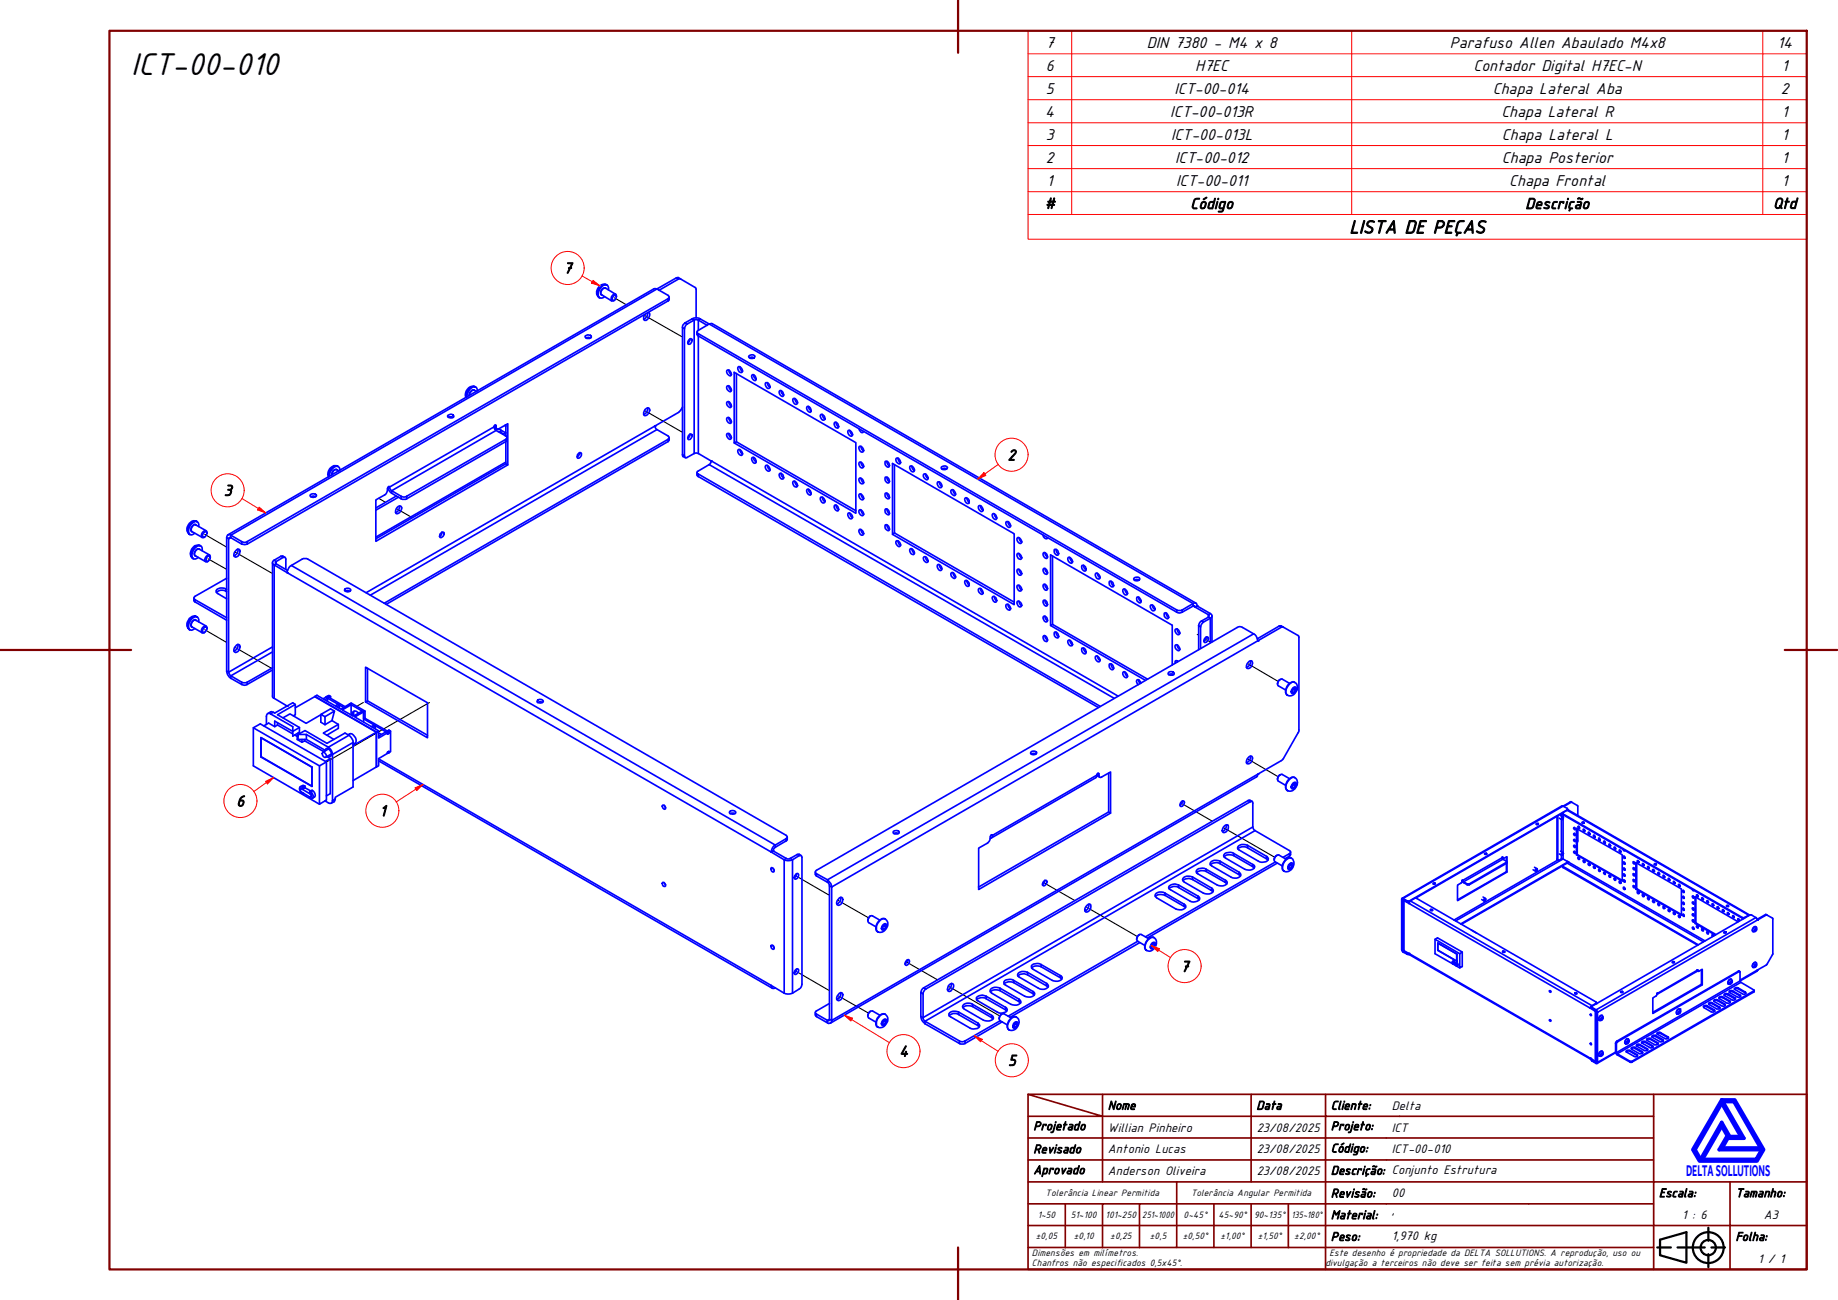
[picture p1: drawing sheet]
<svg xmlns="http://www.w3.org/2000/svg" width="420mm" height="297mm" viewBox="0 0 420 297" stroke-linecap="round" stroke-linejoin="round" font-family="sans-serif">
<defs><g id="words">
<text font-size="7.7" x="30" y="17.1">ICT-00-010</text>
<text font-size="4.6" x="308.5" y="53.3">LISTA DE PEÇAS</text>
<g font-size="3.9">
<text x="239.1" y="10.9">7</text>
<text x="262.1" y="10.9">DIN 7380 - M4 x 8</text>
<text x="331.4" y="10.9">Parafuso Allen Abaulado M4x8</text>
<text x="406.3" y="10.9">14</text>
<text x="239.1" y="16.2">6</text>
<text x="273.2" y="16.2">H7EC</text>
<text x="336.8" y="16.2">Contador Digital H7EC-N</text>
<text x="407.4" y="16.2">1</text>
<text x="239.1" y="21.4">5</text>
<text x="268.5" y="21.4">ICT-00-014</text>
<text x="341.2" y="21.4">Chapa Lateral Aba</text>
<text x="407.1" y="21.4">2</text>
<text x="239" y="26.7">4</text>
<text x="267.5" y="26.7">ICT-00-013R</text>
<text x="343.2" y="26.7">Chapa Lateral R</text>
<text x="407.4" y="26.7">1</text>
<text x="239.1" y="31.9">3</text>
<text x="267.7" y="31.9">ICT-00-013L</text>
<text x="343.3" y="31.9">Chapa Lateral L</text>
<text x="407.4" y="31.9">1</text>
<text x="239.1" y="37.1">2</text>
<text x="268.6" y="37.1">ICT-00-012</text>
<text x="343.3" y="37.1">Chapa Posterior</text>
<text x="407.4" y="37.1">1</text>
<text x="239.3" y="42.4">1</text>
<text x="268.9" y="42.4">ICT-00-011</text>
<text x="345" y="42.4">Chapa Frontal</text>
<text x="407.4" y="42.4">1</text>
</g>
<g font-size="3.8">
<text x="238.8" y="47.7">#</text>
<text x="272.1" y="47.7">Código</text>
<text x="348.7" y="47.7">Descrição</text>
<text x="405.3" y="47.7">Qtd</text>
<text x="128.8" y="62.5">7</text>
<text x="230.3" y="105.2">2</text>
<text x="51.2" y="113.3">3</text>
<text x="54" y="184.3">6</text>
<text x="86.8" y="186.5">1</text>
<text x="269.9" y="222">7</text>
<text x="205.5" y="241.4">4</text>
<text x="230.4" y="243.5">5</text>
</g>
<text font-size="3.8" fill="#00f" x="385.4" y="268.8">DELTASOLLUTIONS</text>
<g font-size="3">
<text x="253.2" y="253.5">Nome</text>
<text x="287.2" y="253.5">Data</text>
<text x="304.2" y="253.5">Cliente:</text>
<text x="318.1" y="253.5">Delta</text>
<text x="236.2" y="263.5">Revisado</text>
<text x="236.2" y="258.2">Projetado</text>
<text x="253.2" y="258.6">Willian Pinheiro</text>
<text x="253.2" y="263.5">Antonio Lucas</text>
<text x="287.3" y="258.6">23/08/2025</text>
<text x="287.3" y="263.5">23/08/2025</text>
<text x="304.2" y="263.3">Código:</text>
<text x="304.2" y="258.2">Projeto:</text>
<text x="318.1" y="263.5">ICT-00-010</text>
<text x="318.1" y="258.6">ICT</text>
<text x="236.2" y="268.3">Aprovado</text>
<text x="253.2" y="268.5">Anderson Oliveira</text>
<text x="287.3" y="268.5">23/08/2025</text>
<text x="304.2" y="268.4">Descrição: Conjunto Estrutura</text>
<text x="304.2" y="273.6">Revisão:</text>
<text x="318.1" y="273.5">00</text>
<text x="379.2" y="273.5">Escala:</text>
<text x="396.7" y="273.5">Tamanho:</text>
<text x="304.2" y="278.6">Material:</text>
<text x="318.1" y="277.4">,</text>
<text x="384.6" y="278.6">1 : 6</text>
<text x="403.2" y="278.6">A3</text>
<text x="304.2" y="283.5">Peso:</text>
<text x="318.1" y="283.3">1,970 kg</text>
<text x="396.7" y="283.5">Folha:</text>
<text x="401.9" y="288.5">1 / 1</text>
</g>
<g font-size="2.3">
<text x="239" y="273.4">Tolerância Linear Permitida</text>
<text x="272.3" y="273.2">Tolerância Angular Permitida</text>
<text x="237.2" y="278.3">1~50</text>
<text x="244.8" y="278.3">51~100</text>
<text x="252.7" y="278.3">101~250</text>
<text x="261.1" y="278.3">251~1000</text>
<text x="270.6" y="278.3">0~45°</text>
<text x="278.5" y="278.3">45~90°</text>
<text x="286.7" y="278.3">90~135°</text>
<text x="295.2" y="278.3">135~180°</text>
<text x="235.9" y="287.1">Dimensões em milímetros.</text>
<text x="236.8" y="283.1">±0,05</text>
<text x="245.5" y="283.1">±0,10</text>
<text x="253.8" y="283.1">±0,25</text>
<text x="262.8" y="283.1">±0,5</text>
<text x="270.4" y="283.1">±0,50°</text>
<text x="279" y="283.1">±1,00°</text>
<text x="287.5" y="283.1">±1,50°</text>
<text x="295.8" y="283.1">±2,00°</text>
<text x="303.9" y="287.1">Este desenho é propriedade da DELTA SOLLUTIONS. A reprodução, uso ou</text>
<text x="235.9" y="289.2">Chanfros não especificados 0,5x45°.</text>
<text x="303" y="289.2">divulgação a terceiros não deve ser feita sem prévia autorização.</text>
</g>
</g></defs>
<!-- layer: Visible (ABNT) -->
<g fill="none" stroke="#00f" stroke-width=".38">
<path d="M350.5 198.7l.5 .4M350.8 198.2l.5 .3M351.4 198.7v-.1a.3 .3 0 0 0-.4 0 .3 .3 0 0 0 .1 .5l.1-.1M356.4 186.9l.5 .3M356.4 195.1l.5 .3M356.7 186.4l.6 .3M356.7 194.5l.6 .3M357.2 186.7a.21 .21 0 0 1 .1 .3 .21 .21 0 0 1-.3 .1zM357.2 194.9l.2 .2-.3 .3zM357.4 186.9l-.1-.2a.27 .27 0 0 0-.4 .2 .27 .27 0 0 0 .2 .3h.1M357.4 195.1v-.1a.29 .29 0 0 0-.5-.1 .29 .29 0 0 0 0 .5h.3M338.7 205.5l.5 .4"/>
<path d="M339 205l.5 .3M339.3 205.5l.2-.2a.24 .24 0 0 1 .1 .4 .24 .24 0 0 1-.3 .1zM339.6 205.5v-.2a.27 .27 0 0 0-.4 .2 .27 .27 0 0 0 .2 .4l.1-.1M401 211.8a.52 .52 0 0 1 .6 .4 .52 .52 0 0 1-.4 .6 .41 .41 0 0 1-.6-.1 .41 .41 0 0 1 .1-.6zM401.1 212.6h.2M401.3 212.3h.1v.2l-.3 .1zM401.3 212.4l-.2 .1M401.3 212.3l.1 .2M401.3 212.1a.27 .27 0 0 1 .2 .4 .27 .27 0 0 1-.4 .1zM401.4 211.8a.68 .68 0 0 0-.7 .3 .68 .68 0 0 0 0 .7M401.4 219.9a.67 .67 0 0 0-.7 .4 .67 .67 0 0 0 0 .7M365.6 232.4a.41 .41 0 0 1 .5-.4 .41 .41 0 0 1 .4 .5v.1a.48 .48 0 0 1-.5 .6 .48 .48 0 0 1-.5-.6z"/>
<path d="M366 232.6l.2-.1a.29 .29 0 0 1 .1 .3 .29 .29 0 0 1-.3 .2zM366.1 232.5h.2v.2l-.3 .2zM366.1 232.6l-.1 .2 .1 .1M366.1 232.5l.2 .2M366.3 232a.71 .71 0 0 0-.7 .4 .71 .71 0 0 0 0 .8M371.8 237.5a.48 .48 0 0 1 .6 .2 .48 .48 0 0 1-.2 .7 .44 .44 0 0 1-.7 0 .44 .44 0 0 1 .1-.7zM372 237.9l.2-.1a.25 .25 0 0 1 0 .4 .25 .25 0 0 1-.3 0zM372.1 237.9l.1 .1-.2 .2zM372.1 238l-.1 .2h.1M372.1 237.9l.1 .1M372.2 237.4a.66 .66 0 0 0-.7 .4 .66 .66 0 0 0 .1 .7M384 230.6a.76 .76 0 0 0-.7 1.1"/>
<path d="M401 220a.43 .43 0 0 1 .6 .1 .43 .43 0 0 1-.1 .6 .48 .48 0 0 1-.7 .4 .48 .48 0 0 1-.1-.8zM401.1 220.5l.3-.2a.33 .33 0 0 1 0 .4 .33 .33 0 0 1-.3 .1zM401.3 220.4h.1v.2l-.3 .2zM401.3 220.5l-.2 .2 .2 .1M401.3 220.5l.1 .1M365.9 240.3a.52 .52 0 0 1 .6 .4 .52 .52 0 0 1-.4 .6 .41 .41 0 0 1-.6-.1 .41 .41 0 0 1 .1-.6zM366.1 240.7l.1-.1a.26 .26 0 0 1 .1 .4 .26 .26 0 0 1-.3 0zM366.1 240.7h.2v.2l-.3 .2zM366.1 240.8l-.1 .2 .1 .1M366.1 240.7l.2 .2M366.3 240.2a.67 .67 0 0 0-.7 .3 .67 .67 0 0 0 0 .8"/>
<circle cx="351.3" cy="198.8" r=".2"/>
</g>
<circle cx="384" cy="230.6" r=".19" fill="#00f"/>
<g fill="none" stroke="#00f" stroke-width=".38">
<path d="M323.3 205.3h.5M383.7 231.1l.3-.1a.33 .33 0 0 1 0 .4 .33 .33 0 0 1-.3 .1zM383.7 230.6a.57 .57 0 0 1 .4 .7 .57 .57 0 0 1-.8 .3v-.7zM383.7 231.3l.3-.2-.1 .3h-.2zM383.9 231.1l.1 .2M383.9 231.2l-.2 .2h.2M395.2 224l.2-.2a.52 .52 0 0 1 .6 .4 .52 .52 0 0 1-.4 .6 .41 .41 0 0 1-.6-.1 .41 .41 0 0 1 .2-.6zM395.5 224.6h.2M395.6 224.2l.1-.1a.26 .26 0 0 1 .2 .4 .26 .26 0 0 1-.4 .1zM395.7 224.3h.2v.2l-.4 .1zM395.7 224.4l-.2 .1M395.7 224.3l.2 .2"/>
<path d="M395.8 223.8a.68 .68 0 0 0-.7 .3 .68 .68 0 0 0 .1 .7"/>
</g>
<circle cx="364.9" cy="229.3" r=".19" fill="#00f"/>
<path d="M321.9 206.1v.1M323.3 205.3l-.9 .6M323.8 205.3l41.1 23.7v.2M327 208h.5M327 207.8l.5 .1a.22 .22 0 0 1-.3 .2 .22 .22 0 0 1-.2-.3zM343.5 217.5h.5M343.5 217.3l.5 .1a.22 .22 0 0 1-.3 .2 .22 .22 0 0 1-.2-.3zM360 227.1h.4M360 226.9h.5a.22 .22 0 0 1-.3 .2 .22 .22 0 0 1-.2-.2zM364.9 229.2v.1M364.9 229.2l-1 .7M364.9 229.1v.2" fill="none" stroke="#00f" stroke-width=".38"/>
<circle cx="322.1" cy="206.4" r=".19" fill="#00f"/>
<path d="M322.1 218.1v-.2l41.7 24.1M322.4 205.9l41.5 23.9-.4 .6-41.4-24zM363.8 230l-.3 .4" fill="none" stroke="#00f" stroke-width=".38"/>
<g fill="#00f">
<circle cx="363.5" cy="241.8" r=".19"/>
<circle cx="363.5" cy="230.4" r=".19"/>
<circle cx="363.7" cy="230.3" r=".19"/>
</g>
<path d="M363.7 230.3l-.2 .1" fill="none" stroke="#00f" stroke-width=".38"/>
<g fill="#00f">
<circle cx="322.1" cy="217.9" r=".19"/>
<circle cx="363.5" cy="241.8" r=".19"/>
<circle cx="322.1" cy="206.4" r=".19"/>
</g>
<g fill="none" stroke="#00f" stroke-width=".38">
<path d="M356.2 196.6l-.3-.3 .5 .3M357.3 185.7l-.1 .2 .1 .3-.1-.3M357.3 197.7l-.1 .2 .1 .3-.1-.3M358.3 197.2l31.1 18M320.8 205.6v11.5l.1 .1M320.8 205.5l.1 .3M320.9 205.8v11.4M320.9 205.8l1.2 .6M320.9 217.2l1.2 .7M321.1 205.7l-.2 .1M321.7 206l.4 .2M322.1 218.1l41.6 23.9"/>
<path d="M398.8 209.8v-.1h-.5l.1 .2h.2M399.7 209.1v.1M354.4 233l.1 .2M354.4 226.4l.1 .2M363.5 231.8h.2v.3zM363.5 230.4l1.2 .7M363.7 238.4l.1 .2M363.7 231.8l.1 .2M363.7 230.3l.2 .1M364.7 231.1h.3M364.7 231.1v11.4M364.9 230.9l-.2 .2"/>
<path d="M363.5 241.8l1.2 .7M364.7 242.5l.3 .1"/>
<circle cx="354.3" cy="233.2" r=".18"/>
<circle cx="354.4" cy="226.6" r=".21"/>
<circle cx="363.7" cy="238.6" r=".19"/>
</g>
<circle cx="358.4" cy="196.9" r=".19" fill="#00f"/>
<g fill="none" stroke="#00f" stroke-width=".38">
<path d="M355.9 186.5v9.8M356.1 186.4v10.1M356.9 195.4v.9l-.5 .3M356.9 196.3h.4M356.9 186v.5M356.9 187.2v7.4M357.3 195.2v1.1l1.1 .6M357.3 186.7v-.5l41 23.7M357.3 198l30.9 17.9M357.3 198.2l30.7 17.7M357.3 186l41 23.7M357.3 187.1v7.7"/>
<path d="M358.3 185.2l.2-.1 41.5 24h-.3M358.3 196.8v.2M358.3 185.2l41.4 23.9M358.3 185.2l-1 .5M358.3 185v.2M358.4 196.9l-.1 .3-1 .5M358.4 196.9l31.4 18.1M359.7 189.2a.26 .26 0 0 1 .4 .1 .26 .26 0 0 1-.1 .3zM359.8 193.2a.28 .28 0 0 1 .3 .1 .28 .28 0 0 1-.1 .4l-.3-.4zM359.8 191.8h.2l.2 .3a.25 .25 0 0 1-.4 .1 .25 .25 0 0 1 0-.4zM359.8 190.4a.28 .28 0 0 1 .3 .2 .28 .28 0 0 1-.1 .3l-.3-.3zM359.9 194.5l.2 .5a.3 .3 0 0 1-.3-.2 .3 .3 0 0 1 .1-.3z"/>
<path d="M359.9 194.5l.3 .4M359.9 193.2l.3 .3M359.9 191.8l.3 .4M359.9 190.4l.3 .4M359.9 189.1l.3 .4M360.6 189.4v5.8l10.2 6M360.6 195.2l-.2 .1v-6l10.4 6v6l-10.4-6M360.9 188.8l.2 .4M360.9 195.9l.2 .4M361.6 187.9l.5-.1a.23 .23 0 0 1-.2 .3 .23 .23 0 0 1-.3-.2zM361.7 188h.4M362.1 189.5l.2 .4"/>
<path d="M362.1 196.6l.2 .4M363.1 190.2a.28 .28 0 0 1 .3 .1 .28 .28 0 0 1-.1 .4l-.3-.3zM363.1 197.3a.24 .24 0 0 1 .3 .1 .24 .24 0 0 1-.1 .3l-.3-.2zM363.2 190.2l.3 .3M363.2 197.3l.3 .4M364.4 190.8l.2 .5a.29 .29 0 0 1-.3-.1 .29 .29 0 0 1 .1-.4zM364.4 190.9l.2 .3M364.4 197.9l.2 .4M365.4 191.5a.28 .28 0 0 1 .3 .2 .28 .28 0 0 1-.1 .3zM365.4 198.6a.28 .28 0 0 1 .3 .2 .28 .28 0 0 1-.1 .3zM365.6 191.5l.2 .4M365.6 198.6l.2 .4"/>
<path d="M366.6 199.3l.3 .1v.4l-.3-.2zM366.8 192.2l.2 .4M366.8 199.3l.2 .4M367.8 192.9a.28 .28 0 0 1 .3 .2 .28 .28 0 0 1-.1 .3zM367.9 192.9l.3 .4M369.1 193.6l.2 .4M370.1 194.2l.4 .2v.3l-.4-.2zM370.3 194.2l.2 .4M371.1 195.6l.3 .2 .1 .2a.28 .28 0 0 1-.4 0 .28 .28 0 0 1 0-.4zM371.1 197l.3 .1v.4l-.3-.2zM371.1 198.4l.4 .2-.1 .3-.3-.2zM371.1 199.7l.3 .1v.4l-.3-.2z"/>
<path d="M371.1 194.1l.1 .3h.3M371.2 195.6l.3 .4M371.2 197l.3 .3M371.2 198.4l.3 .3M371.2 199.7l.3 .4M373.3 199.6l.3 .2v.3l-.3-.2zM373.3 196.9l.3 .1v.4l-.3-.2zM373.4 199.6l.3 .4M373.4 198.3l.3 .4M373.4 196.9l.3 .4M374.1 197.2v5.9l10.3 5.9M374.3 196.6l.3 .2v.4l-.3-.2z"/>
<path d="M374.4 196.6l.2 .4M375.6 197.3l.2 .4M376.8 198l.2 .4M377.8 198.7a.26 .26 0 0 1 .3 .1 .26 .26 0 0 1-.1 .4zM378 198.7l.2 .4M378.1 197.4l.5-.1a.23 .23 0 0 1-.2 .3 .23 .23 0 0 1-.3-.2zM378.2 197.5h.4M379 199.4a.28 .28 0 0 1 .3 .1 .28 .28 0 0 1 0 .4zM379.2 199.4l.1 .4M321.7 205.9h.5v.1h-.5zM322.1 217.9h-.4v.1l.4 .1M367.8 200a.24 .24 0 0 1 .3 .1 .24 .24 0 0 1-.1 .4z"/>
<path d="M367.9 200l.3 .4M369.1 200.6l.2 .4M370.1 201.3l.4 .2v.4l-.4-.2zM370.3 201.3l.2 .4M371.1 202.7l.3 .2v.3l-.3-.1zM371.2 201.1l.3 .4M371.2 202.7l.3 .4M373.3 202.4l.3 .1v.4l-.3-.2zM373.3 201l.3 .1 .1 .4-.4-.2zM373.4 202.4l.3 .3M373.4 201l.3 .3M374.1 203.1l-.1 .1v-6.1l10.4 6v6.1l-10.4-6"/>
<path d="M374.3 203.7l.3 .1v.4l-.3-.2zM374.4 203.7l.2 .4M375.6 204.4l.2 .4M376.6 205.2a.28 .28 0 0 1 .4 0 .28 .28 0 0 1-.1 .4zM376.8 205.1l.2 .4M377.8 205.9a.25 .25 0 0 1 .3 0 .25 .25 0 0 1 0 .3zM378 205.8l.2 .4M379.2 206.4l.1 .4M380.2 200a.28 .28 0 0 1 .3 .2 .28 .28 0 0 1-.1 .3zM380.2 207.1a.28 .28 0 0 1 .3 .2 .28 .28 0 0 1-.1 .3zM380.3 200l.3 .4M380.3 207.1l.3 .4"/>
<path d="M381.4 207.8a.24 .24 0 0 1 .3 .2 .24 .24 0 0 1-.1 .3l-.3-.3zM381.5 200.7l.2 .4M381.5 207.8l.2 .4M382.5 201.4h.2l.2 .3-.1 .2-.3-.2zM382.5 208.5a.28 .28 0 0 1 .3 .1 .28 .28 0 0 1-.1 .4zM382.7 201.4l.2 .4M382.7 208.5l.2 .3M383.9 209.2l.1 .3M383.9 202.1l.1 .4M384.7 208.9l.2 .1v.4l-.2-.2zM384.8 203.4l.2 .4M384.8 204.8l.2 .4"/>
<path d="M384.8 206.2l.2 .4M384.8 207.5l.2 .4M384.8 208.9l.2 .4M386.8 203.2l.4 .4v-.2M386.9 206.1h.2l.1 .5-.3-.2zM387 211.9l.2 .4M387 204.7l.2 .4M387 206.1l.2 .4M387 207.4l.2 .4M387 208.8l.2 .4M387 210.2l.2 .4M387.5 211l4.6 2.7"/>
<path d="M387.7 205v5.9l4.5 2.6M387.9 211.6a.24 .24 0 0 1 .3 .1 .24 .24 0 0 1-.2 .3l-.2-.2zM388 211.6l.2 .3M388 204.5l.2 .3M389 212.2l.3 .1 .1 .4-.4-.2zM389 205.2l.4 .1-.1 .4-.3-.2zM389.1 212.2l.3 .4M389.1 205.2l.3 .3M390.3 212.9l.2 .4M390.3 205.8l.2 .4M391.5 213.6l.1 .3M391.5 206.5l.2 .4"/>
<path d="M391.7 213.9l-.3-.3 .1 .4M392.5 207.2a.26 .26 0 0 1 .3 .1 .26 .26 0 0 1-.1 .4zM392.7 207.2l.2 .4M393.9 207.9l.2 .4M394.7 206.9h.4a.23 .23 0 0 1-.2 .2 .23 .23 0 0 1-.2-.2zM394.7 207.1h.4M394.8 208.6a.26 .26 0 0 1 .4 .1 .26 .26 0 0 1-.1 .3zM395 208.5l.3 .4M396.2 209.2l.2 .4M397.3 209.9a.24 .24 0 0 1 .3 .2 .24 .24 0 0 1-.2 .3l-.1-.2zM397.3 210.6l-9.8-5.7v6.1l.2-.1M397.4 209.9l.2 .4"/>
<path d="M399.7 209.1l-.9 .6"/>
<circle cx="360.9" cy="196.1" r=".25"/>
<circle cx="360.9" cy="189" r=".23"/>
<circle cx="362.1" cy="189.7" r=".25"/>
<circle cx="362.1" cy="196.8" r=".25"/>
<circle cx="364.4" cy="198.1" r=".25"/>
<circle cx="366.8" cy="192.4" r=".25"/>
<circle cx="369.1" cy="193.8" r=".23"/>
<circle cx="373.5" cy="198.4" r=".25"/>
<circle cx="375.6" cy="197.5" r=".23"/>
<circle cx="376.8" cy="198.2" r=".25"/>
<circle cx="369.1" cy="200.9" r=".25"/>
<circle cx="371.3" cy="201.2" r=".25"/>
<circle cx="375.6" cy="204.6" r=".25"/>
<circle cx="379.2" cy="206.6" r=".25"/>
<circle cx="381.5" cy="200.9" r=".25"/>
<circle cx="383.9" cy="209.4" r=".25"/>
<circle cx="383.9" cy="202.3" r=".23"/>
<circle cx="384.8" cy="207.7" r=".25"/>
<circle cx="384.8" cy="203.6" r=".25"/>
<circle cx="384.8" cy="206.4" r=".25"/>
<circle cx="384.8" cy="205" r=".23"/>
<circle cx="387" cy="204.9" r=".25"/>
<circle cx="387" cy="210.4" r=".25"/>
<circle cx="387" cy="207.6" r=".25"/>
<circle cx="387.1" cy="212.1" r=".23"/>
<circle cx="387.1" cy="209" r=".23"/>
<circle cx="388" cy="204.7" r=".25"/>
<circle cx="390.3" cy="206" r=".25"/>
<circle cx="390.3" cy="213.1" r=".25"/>
<circle cx="391.6" cy="206.7" r=".25"/>
<circle cx="393.9" cy="208.1" r=".23"/>
<circle cx="396.3" cy="209.4" r=".25"/>
</g>
<circle cx="358.3" cy="185.1" r=".19" fill="#00f"/>
<g fill="none" stroke="#00f" stroke-width=".38">
<path d="M339.3 195l.6 .1a.26 .26 0 0 1-.3 .1 .26 .26 0 0 1-.3-.2zM339.4 195.2h.5M343.3 196l.2 .3M343.3 196l-8.9 5.2M343.4 195.8l.1 .1M343.5 196l-.2-.1 .3 .3M343.5 196l.2 .2 .8-.4v3.4l-11.3 6.6v-3.6l.9-.5 .1-.5h.2M343.5 195.9l-.2 .1M343.5 196.3l-8.9 5.2v.2M343.5 195.9v.1M343.5 196.3l.9 .5M344.4 196.8v.2"/>
<path d="M344.4 197.3v1.9l-11.2 6.4M344.4 195.8v1M344.4 197v.3M344.4 199.2h.1M344.4 197l-8.5 5M344.4 197.3l-8.5 4.9M344.4 196.9v.4M351.2 188.4h.4M351.2 188.1l.5 .1a.25 .25 0 0 1-.3 .3 .25 .25 0 0 1-.2-.3zM356.1 196.5l-23.7 13.7M357.2 197.9l-23.1 13.3M357.2 185.8l-33.6 19.4"/>
<path d="M357.3 196.3l-24.6 14.1M358.3 197.2v-.2l-24.4 14.1M358.3 184.9v.2M358.3 196.9v.2M359 183.2l.3 .1M359 183.2l.2 .1M359 183.2l-38.3 22.1M359.2 183.3h.1M359.2 183.3l-1.7 1M359.3 183.3l1.4 .9v2.2M360 193.3v.1M360.7 189.4v2.7l-.1 .3"/>
<path d="M320.4 216.9l.3 .6M320.4 205.5l.2 .1 .1-.1M320.4 216.9l.2 .1M320.4 205.5v11.4M320.5 205.3l36.6-21.2 1.2 .7v.2l-36.1 20.9M320.6 217l.1 .3M320.7 205.5l-.1 .1v11.4M320.7 205.3l-.2-.1-.1 .3M320.7 217.3l1 .6M320.7 217.5l1 .5M320.7 205.3v.2M320.7 217.3v.2"/>
<path d="M320.7 205.5l1 .5M320.7 205.3l1 .6M320.8 216.9l-.2 .1M320.9 217.2l-.2 .1M322.2 206h.1M327.6 201.8h.4a.23 .23 0 0 1-.2 .3 .23 .23 0 0 1-.2-.3zM327.7 202h.3M334.2 201.2l.4 .5M334.3 201.1l.1 .1M334.4 201.2l.1 .2 .9 .6M334.6 201.7l.8 .5M335.4 202h.5"/>
<path d="M335.4 202.2h.5M335.4 202v.2M335.9 202v.2M401.4 209.7l-1.4-.7-36.1 20.9-.1 .1 .1 .4M403.6 209l.3 .1M403.6 209l-1.9 1M403.6 209l.1 .1M403.7 209.1h.2M403.7 209.1l-38.5 22.2v11.4l4.1-2.3M403.9 209.1l1.4 .8v8.1l-1.4 2.5-6.1 3.5M363.8 230.2l.1 .2M363.9 230.4l1 .5"/>
<path d="M365 231.3v11.4h-.1M378.8 226.9h.2l9-5.3 .2 .4 .9-.5v3.5l-11.3 6.6v-3.6l.9-.5zM387.9 221.7l.1 .2M388.9 221.6v3.3l-11.1 6.4M363.8 242.3l.1 .1M363.9 242v.2M363.9 242.2l1 .5v.3l-1-.6M363.9 242.2v.2"/>
</g>
<circle cx="401.7" cy="210.2" r=".19" fill="#00f"/>
<path d="M378.9 226.9l.1 .2-.2 .1M387.9 221.7v.3M387.9 221.7l.2 .1M388 221.6l.1 .1M401.7 221.7l-.1 .2M364.9 242.7h.3l-.1 .3h-.2" fill="none" stroke="#00f" stroke-width=".38"/>
<circle cx="401.7" cy="221.7" r=".19" fill="#00f"/>
<path d="M401.7 210.2l-.3-.5-36.5 21 .3 .6h-.2l-.1-.6-1-.5" fill="none" stroke="#00f" stroke-width=".38"/>
<circle cx="401.7" cy="210.2" r=".19" fill="#00f"/>
<g fill="none" stroke="#00f" stroke-width=".38">
<path d="M137 65.5l.7-.5 1 .1a1.86 1.86 0 0 0-2 1.9v.4l.3 .6a1.68 1.68 0 0 1 0-2.5zM137 68l.1 .1M138.5 65.9a.9 .9 0 0 0-1.1 .4 .9 .9 0 0 0 .2 1.1M138.7 65.1h.1M139.1 66.2a.8 .8 0 0 0-.3-1.1 .8 .8 0 0 0-1.1 .2 1.99 1.99 0 0 0-.6 2.8h.7l.4-.3M140.3 67.6l.4-.2a.76 .76 0 0 1 .1 .8 .76 .76 0 0 1-.7 .4 .73 .73 0 0 1 .2-1zM140.7 67.2l-2.3-1.4-.7 .3a.85 .85 0 0 0-.2 1.3l2.3 1.4M140.9 67.7l-.2-.5a1.08 1.08 0 0 0-.9 1.6l.7-.2M106.6 90.7a2.09 2.09 0 0 1 2-2.3 1.8 1.8 0 0 0-1.8 .5 1.8 1.8 0 0 0-.3 1.9M108.5 89.2l-.2-.1a1.21 1.21 0 0 0-1 1.3M108.6 88.4h.2M108.9 89.5l-.5-.4a1.2 1.2 0 0 0-1.1 1.2"/>
<path d="M109.1 89.3a.77 .77 0 0 0-.4-.9 .77 .77 0 0 0-.9 .2l-.4 .3a2.56 2.56 0 0 0-.7 1.8M43.3 119.6l.3-.2a1.09 1.09 0 0 1 1.4-.2 1.48 1.48 0 0 0-1.7 .9 1.68 1.68 0 0 0 0 2 1.69 1.69 0 0 1 0-2.5zM45 119.2h.1M75.2 108.9a2.4 2.4 0 0 1 1.8-2.4h.2a1.8 1.8 0 0 0-1.8 .6 1.8 1.8 0 0 0-.3 1.9M77.1 107.4a.96 .96 0 0 0-1 .1 .96 .96 0 0 0-.3 1M77.2 106.5l.1 .1M77.5 107.6l-.5-.3a1.09 1.09 0 0 0-1.1 1.2M77.7 107.5v-.5a.78 .78 0 0 0-1.4-.2 2.56 2.56 0 0 0-1 2M43.3 122.1l.1 .1M44.1 127.6l.1 .1M44.3 124.9l.8-.3 .7 .1a2.02 2.02 0 0 0-1.9 2.7l.2 .2a1.64 1.64 0 0 1 .2-2.7zM44.8 120l-.1-.2a1.01 1.01 0 0 0-1 .6 1.01 1.01 0 0 0 .2 1.1"/>
<path d="M45.4 120.3a.8 .8 0 0 0-.1-.8 .8 .8 0 0 0-.8-.3 2.36 2.36 0 0 0-1.3 2.8 .8 .8 0 0 0 1.3-.2M45.7 125.5a1.01 1.01 0 0 0-1.1 .4 1.01 1.01 0 0 0-.1 1.1h.3M45.8 124.7l.1 .1M46.2 125.8a.81 .81 0 0 0-.2-1 .81 .81 0 0 0-1.1 .2 2.35 2.35 0 0 0-.9 2.5 .87 .87 0 0 0 1.3-.1M46.6 121.7l.5-.2a.75 .75 0 0 1 .1 .8 .75 .75 0 0 1-.8 .4 .73 .73 0 0 1 .2-1zM47.1 121.3l-2.3-1.4a1.02 1.02 0 0 0-.9 1.6l2.3 1.3M47.3 121.8l-.1-.4a.95 .95 0 0 0-1 .3 .95 .95 0 0 0 0 1.1l.6-.1M47.4 127.2l.5-.2a.76 .76 0 0 1 0 .9 .76 .76 0 0 1-.7 .4l-.1-.5zM47.9 126.8l-2.4-1.3a1.02 1.02 0 0 0-.9 1.5l2.4 1.3M48.1 127.4l-.1-.5a.93 .93 0 0 0-1 .4 .93 .93 0 0 0 0 1h.6M62.3 128.6v30.6l.4 .4v-30.5M62.7 128a.57 .57 0 0 0-.4 .5 .57 .57 0 0 0 .4 .6"/>
<path d="M62.7 128l.4 .3M63.1 128.3l-.2 .3 .2 .2M63.1 128.3v.5M63.1 128.8l-.4 .3M64.2 127.1l.4-.1 .6 .4M64.2 127.1l.5 .3M64.2 127.1l-1.5 .9M64.7 127.4h.5l.1 .3v2.4M64.7 127.4l-1.6 .9M66.6 129.2l2.8-1.6 1 .1 109.3 63.2 .3 .3-.3 .4M78.8 134.7a.86 .86 0 0 1 1.4 .2 .94 .94 0 0 1-1.5 0zM78.9 135.1a.86 .86 0 0 1 1.1 0"/>
<path d="M43.3 141.3l.5-.3a1.14 1.14 0 0 1 1.2 0 1.1 1.1 0 0 0-1.4 .5 1.83 1.83 0 0 0-.3 2.4 1.75 1.75 0 0 1 0-2.6zM43.3 143.9h.1M44.8 141.8l-.1-.2a1.01 1.01 0 0 0-1 .6 1.01 1.01 0 0 0 .2 1.1M45 141h.1M45.4 142.1a.8 .8 0 0 0-.2-1 .8 .8 0 0 0-1.1 0 2.16 2.16 0 0 0-.9 2.6 .8 .8 0 0 0 1.3-.1M46.6 143.5l.5-.3a.75 .75 0 0 1 .1 .9 .75 .75 0 0 1-.8 .4 .73 .73 0 0 1 .2-1zM47.1 143.1l-2.3-1.4a1.02 1.02 0 0 0-.9 1.5l2.3 1.4M47.3 143.6l-.1-.4a.95 .95 0 0 0-1 .3 .95 .95 0 0 0 0 1.1l.6-.2M122.9 159.9a.91 .91 0 0 1 1.3 .4 .94 .94 0 0 1-1.5 0zM292.7 155.2l-.5 .5-.2 .6M294.8 156.1l-1.7-.9a1.02 1.02 0 0 0-.9 1.5l1.7 1M295 156.1a1 1 0 0 1 1.2 0 1 1 0 0 1 .3 1.2 1.55 1.55 0 0 1-.8 1.4 1.55 1.55 0 0 1-1.6-.1 2.22 2.22 0 0 1 .9-2.5z"/>
<path d="M295.3 158l.4 .2M295.6 157.1l.5-.1a.94 .94 0 0 1 .1 .9 .94 .94 0 0 1-.8 .6 .81 .81 0 0 1 .2-1.4zM295.7 157.2h.5v.6l-.5 .4h-.4v-.5zM295.7 157.5l-.4 .5M295.7 157.3v.2l.5 .3M296 155.9h-.1a1.48 1.48 0 0 0-1.7 .9 1.68 1.68 0 0 0 0 2l.1 .1M122.9 160.5a.86 .86 0 0 1 1.1 0M292.7 177l-.5 .5-.2 .6M294.8 177.9l-1.7-.9a1.02 1.02 0 0 0-.9 1.5l1.7 .9M295 177.9a1 1 0 0 1 1.2-.1 1 1 0 0 1 .3 1.3 1.55 1.55 0 0 1-.8 1.4 1.55 1.55 0 0 1-1.6-.1 2.22 2.22 0 0 1 .9-2.5zM295.3 179.8l.4 .2M295.6 178.9l.5-.2a.94 .94 0 0 1 .1 1 .94 .94 0 0 1-.8 .6 .81 .81 0 0 1 .2-1.4z"/>
<path d="M295.7 179h.5v.5l-.5 .5h-.4v-.6zM295.7 179.3l-.4 .5M295.7 179.1v.2l.5 .2M296 177.7a1.35 1.35 0 0 0-1.8 .9 1.37 1.37 0 0 0 .1 2M166.9 185.9l.3-.1 .8 .1M166.9 185.3a.91 .91 0 0 1 1.3 .4 .94 .94 0 0 1-1.4 0zM179.3 196.5l.7 .1 1.2-.1M179.3 196.5v30.4l.7 .2 1.2-.2M179.7 191.6v.5M179.7 191.6l-2.5 1.5v.5l2.5-1.5M180 191.2v.6l-.3 .3M180.7 196.1l-.2 .2-.8-.2-.4 .4"/>
<path d="M180.7 196.1l.5 .4M181.2 196.5v30.4M182 199.7l.4-.1a.78 .78 0 0 1 0 .9 .78 .78 0 0 1-.8 .3 .95 .95 0 0 1 .4-1.1zM182.1 199.6a.93 .93 0 0 1-.6 1M182.2 195.2h.5l.4 .3M182.2 195.2l.5 .3M182.2 195.2l-1.5 .9M182.7 195.5h.4l.2 .4v29l-.4 .9-1.7 1.1M182.7 195.5l-1.5 1M291.9 195.4l-.5 .5-.1 .6M293.8 196.6a1.11 1.11 0 0 1 1.7-.3 1.84 1.84 0 0 1-.1 2.1 1.84 1.84 0 0 1-1.9 .7 1.83 1.83 0 0 1 .3-2.5zM294 196.3l-1.6-.9a1.02 1.02 0 0 0-.9 1.5l1.6 1"/>
<path d="M294.6 198.2l.4 .2M294.8 197.3l.5-.1a.94 .94 0 0 1 .1 1 .94 .94 0 0 1-.8 .5 .89 .89 0 0 1 .2-1.4zM294.9 197.5l.1 .2 .3 .3M295 197.4h.3v.6l-.3 .4h-.4v-.5zM295 197.7l-.4 .5M295.2 196.1a1.81 1.81 0 0 0-2.1 1.9 .89 .89 0 0 0 .4 1.1M199 209.3l-.4 .4-.2 .7M201.1 210.2l-1.6-.9a1.02 1.02 0 0 0-.9 1.5l1.6 1M201.3 210.2a1.11 1.11 0 0 1 1.4 .1 1.11 1.11 0 0 1 .2 1.3 1.62 1.62 0 0 1-2.5 1.1 2.35 2.35 0 0 1 .9-2.5zM201.7 211.4l.7-.3a.83 .83 0 0 1 .1 1 .83 .83 0 0 1-1 .3zM202.1 211.6l-.4 .5 .4 .2M202.1 211.3v.3l.4 .2"/>
<path d="M202.1 211.3h.4v.5l-.4 .5h-.4v-.5zM202.4 210a1.88 1.88 0 0 0-2.2 1.9 .83 .83 0 0 0 .5 1M260.5 213.5l-.5 .5-.2 .6M262.4 214.8a1.11 1.11 0 0 1 1.7-.3 1.84 1.84 0 0 1-1.7 2.8 1.21 1.21 0 0 1-.3-2zM262.6 214.5l-1.7-1a1.02 1.02 0 0 0-.9 1.6l1.7 .9M263.4 215.4l.3-.1 .4 .1a1.13 1.13 0 0 1-1 1.4 .95 .95 0 0 1 .3-1.4zM263.5 215.6v.3l.4 .2M263.5 215.5l.4 .1v.5l-.4 .5-.4-.1v-.5zM263.5 215.9l-.4 .4 .4 .3M263.8 214.2a1.81 1.81 0 0 0-2.1 1.9 .93 .93 0 0 0 .4 1.1M328 214.6l5.7 3.3M328.7 215.4l4.4 2.6v1.6l-4.4-2.4z"/>
<path d="M328.7 217.1v.1M332.1 219.9v.2l.8 .5M332.2 219.7h-.1a.32 .32 0 0 0-.1 .3 .32 .32 0 0 0 .2 .3M332.2 219.8l-.2 .1M332.2 219.7v.1M332.2 219.9h-.1l.8 .4v-.2M332.4 219.6l-.4 .1M332.4 219.6v.2M332.4 219.6l-.2 .1M332.4 219.6l-.2 .3 .2-.1M332.4 219.8l.5 .3M333 218l-4.3-2.5v1.6l4.4 2.5"/>
<path d="M333.1 218l-.1 1.6M334.3 217.5l-.6 .4v3.3l.6-.4v-3.3l-5.7-3.2-.6 .3v3.3l5.7 3.3M336.4 212.5l1.2 .7M382.3 219.8h.5a.26 .26 0 0 1-.3 .2 .26 .26 0 0 1-.2-.2zM382.3 219.9h.4M394.1 213.2h.4M394.1 213l.4-.1a.23 .23 0 0 1-.2 .3 .23 .23 0 0 1-.2-.2zM182 221.5l.4-.1a.78 .78 0 0 1 0 .8 .78 .78 0 0 1-.8 .4 .95 .95 0 0 1 .4-1.1zM182.1 221.4l-.1 .5-.5 .5M199 231.1l-.4 .4-.2 .6M201.1 232l-1.6-1a1.05 1.05 0 0 0-.9 1.6l1.6 .9M201.3 232a1.11 1.11 0 0 1 1.4 .1 1.11 1.11 0 0 1 .2 1.3 1.62 1.62 0 0 1-2.5 1.1 2.35 2.35 0 0 1 .9-2.5z"/>
<path d="M201.7 233.9l.4 .2M201.7 233.2l.7-.4a.83 .83 0 0 1 .1 1 .83 .83 0 0 1-1 .4zM202.1 233.3l-.4 .5M202.1 233.1v.2l.4 .3M202.1 233l.4 .1v.5l-.4 .5-.4-.1v-.5zM202.4 231.8a1.78 1.78 0 0 0-2.2 1.8 .86 .86 0 0 0 .5 1.1M229 231.7l-.5 .4-.1 .7M230.9 233a1.1 1.1 0 0 1 1.6-.5 1.1 1.1 0 0 1 .4 1.5 1.55 1.55 0 0 1-2.5 1.1 1.97 1.97 0 0 1 .5-2.1zM231.1 232.6l-1.6-1a1.05 1.05 0 0 0-.9 1.6l1.7 1M231.7 234.5l.4 .2M232 233.6l.5-.1a.83 .83 0 0 1 0 1 .83 .83 0 0 1-.9 .3 1.23 1.23 0 0 1 .4-1.2zM232 233.7l.1 .3 .4 .2"/>
<path d="M232.1 233.7h.4v.5l-.4 .5h-.4v-.5zM232.1 234l-.4 .4M232.3 232.4a1.03 1.03 0 0 0-1.4 .5 1.63 1.63 0 0 0-.2 2.4M332.2 220.2l.1 .1M332.9 220.3v.3M332.9 220.1l.2 .5h-.2M333.1 220l.2 .3v.2l-.2 .1M333.1 220l-.2 .1M363.8 230v.2M369.3 238.4h.2M369.3 238.4v2M369.5 238.4v2.1"/>
<path d="M369.6 237.9l-.3 .5M369.6 237.9l.2 .1M369.8 238l-.3 .4M370.5 226.6h.5a.26 .26 0 0 1-.3 .2 .26 .26 0 0 1-.2-.2zM370.5 226.7h.5M373.8 239.3h-.2a.39 .39 0 0 0-.5 0 .39 .39 0 0 0-.1 .5l1.6 .9a.48 .48 0 0 0 .6 .1 .48 .48 0 0 0 .3-.4l-.1-.1M373.8 239.6l-.5-.2-.4 .2M373.8 239.3v.3l1.6 .9M373.8 239.3l1.6 1M374.9 238.7a.47 .47 0 0 0-.5-.1 .47 .47 0 0 0-.3 .4l1.8 1a.47 .47 0 0 0 .5 .1 .47 .47 0 0 0 .3-.4l-.1-.1M374.9 238.9h-.8M374.9 238.7v.2l1.7 .9"/>
<path d="M374.9 238.7l1.7 .9M376.1 238a.47 .47 0 0 0-.5-.1 .47 .47 0 0 0-.3 .4l1.8 1a.4 .4 0 0 0 .5 .2 .4 .4 0 0 0 .2-.6M376.1 238.2l-.6-.1-.2 .2M376.1 238v.2l1.7 .9v-.2M376.1 238l1.7 .9M376.6 239.8l.1 .1M376.6 239.6v.2M377.3 237.3a.42 .42 0 0 0-.6-.1 .42 .42 0 0 0-.1 .5l1.6 1a.51 .51 0 0 0 .5 0 .51 .51 0 0 0 .3-.4l-.1-.1M377.3 237.5l-.5-.1-.4 .2M377.3 237.3v.2l1.6 .9M377.3 237.3l1.6 .9M377.8 239.1l.1 .2"/>
<path d="M378.5 236.6a.51 .51 0 0 0-.6-.1 .51 .51 0 0 0-.3 .5l1.8 1a.42 .42 0 0 0 .6 .1 .42 .42 0 0 0 .1-.6M378.5 236.8l-.5-.1-.4 .2M378.5 236.6v.2l1.6 1v-.3M378.5 236.6l1.6 .9M378.9 238.4l.1 .2M378.9 238.2v.2M379.6 236a.42 .42 0 0 0-.5-.2 .42 .42 0 0 0-.3 .5l1.8 1a.47 .47 0 0 0 .5 .1 .47 .47 0 0 0 .3-.4l-.1-.1M379.6 236.1h-.6l-.2 .2M379.6 236v.1l1.7 1v-.2M379.6 236l1.7 .9M380.1 237.8l.1 .1M381.3 237.1l.1 .1"/>
<path d="M387.9 222l-9 5.1M388 221.9h.2M388.9 224.9l.2 .1M390.2 229.8a.42 .42 0 0 0-.5-.1 .42 .42 0 0 0-.2 .5l1.7 1a.52 .52 0 0 0 .8-.3l-.1-.2M390.2 229.8v.2l1.7 1v-.3M390.2 230l-.4-.1-.4 .2M390.2 229.8l1.7 .9M391.4 229.2a.47 .47 0 0 0-.5-.2 .47 .47 0 0 0-.3 .5l1.8 1a.47 .47 0 0 0 .5 .1 .47 .47 0 0 0 .3-.4l-.1-.1M391.4 229.2v.1l1.7 1v-.2M391.4 229.3l-.8 .1M391.4 229.2l1.7 .9M391.9 231l.1 .1"/>
<path d="M392.6 228.5l-.7-.1-.2 .3 1.8 1.1a.43 .43 0 0 0 .6 .2 .43 .43 0 0 0 .2-.6M392.6 228.5v.1l1.7 1v-.2M392.6 228.6h-.6l-.2 .2M392.6 228.5l1.7 .9M393.1 230.3l.1 .1M393.8 227.8a.42 .42 0 0 0-.6-.1 .42 .42 0 0 0-.1 .5l1.6 1a.42 .42 0 0 0 .6 0 .42 .42 0 0 0 .1-.5M393.8 227.8v.2l1.6 .9v-.2M393.8 228l-.5-.1-.4 .2M393.8 227.8l1.6 .9M394.3 229.6v.1M395 227.1a.51 .51 0 0 0-.6-.1 .51 .51 0 0 0-.3 .4l1.8 1.1a.42 .42 0 0 0 .6 0 .42 .42 0 0 0 .1-.5M395 227.1v.2l1.6 1v-.3"/>
<path d="M395 227.3l-.5-.1-.4 .2M395 227.1l1.6 .9M395.4 228.9l.1 .1M396.1 226.4a.42 .42 0 0 0-.5-.1 .42 .42 0 0 0-.2 .4l1.7 1.1a.47 .47 0 0 0 .5 .1 .47 .47 0 0 0 .3-.5h-.1M396.1 226.4v.2l1.7 1v-.2M396.1 226.6h-.6l-.2 .1M396.1 226.4l1.7 1M396.6 228.3h.1M397.3 225.7a.52 .52 0 0 0-.8 .3l1.8 1.1a.42 .42 0 0 0 .5 .1 .42 .42 0 0 0 .2-.5M397.3 225.7v.2l1.7 1v-.2M397.3 225.9h-.4l-.4 .1M397.3 225.7l1.7 1"/>
<path d="M397.4 221.9l.3 .1M397.4 221.9l.2 .1M397.4 221.9l-27.8 16M397.6 222h.2v2.1M397.6 222l-27.8 16M397.8 224.1l.2 .4M397.8 227.6l.1 .1M397.8 224.1l-28.3 16.4M398 224.5l3 1.7-.1 .2M398 224.5l-28.3 16.3v.2M399 226.9l.1 .1M400.9 226.4v.3"/>
<path d="M400.9 226.4l-27.8 16.1M400.9 226.7l-27.8 16M401 226.3l-.1 .4M401.6 221.9l-3.8 2.2M363.8 242.1v.2M369.3 240.4l.4 .6M369.3 240.5l-4.2 2.5M369.3 240.4l.2 .1M369.5 240.5l.1 .3 3 1.7M369.7 241l2.9 1.7M372.6 240a.52 .52 0 0 0-.9 .3l1.8 1a.47 .47 0 0 0 .5 .2 .47 .47 0 0 0 .3-.5h-.1M372.6 240.2l-.5-.1-.4 .2"/>
<path d="M372.6 240v.2l1.6 1v-.2M372.6 240l1.6 1M372.6 242.7h.5M372.6 242.5h.5M372.6 242.5v.2M373.1 242.5v.2M374.2 241.2l.1 .1M375.4 240.5l.1 .1M375.4 240.3v.2"/>
</g>
<!-- layer: Trilho torcido (ISO) -->
<g fill="none" stroke="#000" stroke-width=".25">
<path d="M140.5 68.1l2.7 1.5M147.3 72.1l8.7 4.9M147.3 93.8l8.7 5M86.6 113.8l1.5 1M90.6 116.2l3.6 2.1M46.8 122.1l5 2.9M47.6 127.7l4.2 2.4M53.7 126.1l8.6 4.9M46.8 143.9l5 2.9M53.7 147.9l8.6 4.9M273.7 145l.3 .1M275.4 146l1.5 .8"/>
<path d="M285.1 151.6l7.1 4.1M83.1 160.5l-1.6 .9M98.2 160.5l-23.6 13.6M285.1 173.3l7.1 4.2M269.9 183.4l7.2 4.2M279.7 189.1l11.7 6.8M181.7 200l7.9 4.6M191.5 205.7l7.1 4M207 219.7l7.3 4.2M238.4 201.6l7.3 4.2M248.2 207.2l11.8 6.8M181.7 221.8l7.9 4.6"/>
<path d="M191.5 227.4l7.1 4.1M216.8 225.3l11.7 6.8"/>
</g>
<!-- layer: Visible (ABNT) -->
<circle cx="65.7" cy="130.9" r=".19" fill="#00f"/>
<path d="M66.3 129.4l.3-.2 110.6 63.9a1.91 1.91 0 0 0-.9 1.6l-110.6-63.8v-.4zM86.6 173.4l89.7 51.8a.59 .59 0 0 0 .2 .6 .59 .59 0 0 0 .7-.1M177.2 193.6l-.4 .4-.1 .4-.4 .3" fill="none" stroke="#00f" stroke-width=".38"/>
<g fill="#00f">
<circle cx="176.3" cy="194.7" r=".19"/>
<circle cx="176.7" cy="194.4" r=".19"/>
</g>
<path d="M176.7 194.4l-.4 .3" fill="none" stroke="#00f" stroke-width=".38"/>
<g fill="#00f">
<circle cx="65.7" cy="161.3" r=".19"/>
<circle cx="176.3" cy="225.2" r=".19"/>
<circle cx="65.7" cy="130.9" r=".19"/>
</g>
<g fill="none" stroke="#00f" stroke-width=".38">
<path d="M156.4 74l.2-.2 .5 .2-.4 .5-.2 .6-.5-.2 .1-.7zM159.3 75.9l.1 .7 .2 .2M159.6 76.2v.6M159.6 76.8l109.4 63.1M159.6 76.2l109.4 63.2M162.1 74l-2.7 1.7v.4l.2 .1M162.1 74l110.6 63.9M162.8 74h-.7M157.1 104.5l-.4 .1-.2-.4-.5-.3 .1 .4 .6 .3M159.3 108l.1 .7 .2 .2M159.6 108.3v.6M159.6 108.3l91.9 53.1"/>
<path d="M159.6 108.9l91.5 52.8M162.1 106.2l-2.7 1.5v.5l.2 .1M162.1 106.2l92.6 53.4M162.6 105.3h.1M162.6 105.3l-.5 .9M162.6 105.3l93 53.8M62.7 129.1l3 1.8M63.1 128.8l2.6 1.6M269 139.4l.2 .1 1.1-.1M269 139.9a1.15 1.15 0 0 0 1.3 0M269 139.4v.5M270.3 139.4v.5"/>
<path d="M272.7 137.9l.3-.1a.57 .57 0 0 1 .7 .7M272.7 138.5l.3-.1 .2 .3 .5-.2M272.7 138.5l.5 .2 .5-.2M272.7 138.5l-2.4 1.4M272.7 137.9l-2.4 1.5M272.7 137.9v.6M62.7 159.6l3 1.7M83.6 152.4l14.1 8.2v8l-14.1-8.2zM84 152.7v7.4M274.4 142.1l.2-.2 .5 .3-.5 .5-.2 .5-.4-.2zM83.6 160.4l.4-.3 13.7 7.9M86.6 173.8l89.9 52"/>
<path d="M151.4 184l.2-.1a.61 .61 0 0 1 .4 1 .63 .63 0 0 1-.6-.9zM151.8 184l.3 .5M176.3 198.3a.61 .61 0 0 1 .6 .3 .61 .61 0 0 1-.1 .6 .66 .66 0 0 1-.5-.9zM176.3 194.7l3 1.8M176.7 198.4l.3 .5M176.7 194.4l3 1.7M151.4 201.7l.2-.1a.65 .65 0 0 1 .4 1 .59 .59 0 0 1-.5-.3 .59 .59 0 0 1-.1-.6zM151.8 201.7l.3 .5M176.3 216l.1-.1a.61 .61 0 0 1 .4 1 .63 .63 0 0 1-.5-.9zM176.7 216l.3 .5M176.3 225.2l3 1.7"/>
</g>
<g fill="#00f">
<circle cx="273.7" cy="138.5" r=".19"/>
<circle cx="273.2" cy="138.7" r=".19"/>
<circle cx="162.6" cy="105.3" r=".19"/>
</g>
<g fill="none" stroke="#00f" stroke-width=".38">
<path d="M152.7 67.5l.3 .4-.3 .3v.6l.3-.4v-.5M154.6 63.5l.5-.1 .5 .3h-.5zM156 74.9v29M156.5 75.1v29.1M157.5 77.6l.3-.2 .4 .1a.91 .91 0 0 1-.8 1.2 .8 .8 0 0 1 .1-1.1zM157.7 77.5l-.1 .5-.4 .3M158.2 72.9l.5 .2v30.5M158.2 72.9l.7-.3 .9 .1 .3 .2M158.2 72.9l-1.6 .9M158.9 65.7l.2 .4M159.6 73.1l-.5-.1-.4 .1-1.6 .9M159.6 73.1v2.4"/>
<path d="M159.6 76.8v26.8M159.6 73.1l2.1 1.2M160.1 72.9l-.5 .2M160.1 72.9l2 1.1M162.8 74l110.6 63.8M113 97.5l.1 .3 .5 .2M113 97.4l.4 .2 .2 .4h.4M115.6 99.6l.3 .4-.3 .4v.5l.3-.4v-.5M149.7 97.3l-66 38.1M153 100v.5l-.3 .4M155.6 93.8l-.5 .4M157.5 99.4l.3-.2 .4 .1a.91 .91 0 0 1-.8 1.1 .8 .8 0 0 1 .1-1z"/>
<path d="M157.7 99.2l-.1 .5-.4 .4M166.2 99a.83 .83 0 0 1 .8 .5 .83 .83 0 0 1-.1 .9 .93 .93 0 0 1-.7-1.4zM166.2 95.4a.83 .83 0 0 1 .8 .5 .83 .83 0 0 1-.1 .9 .93 .93 0 0 1-.7-1.4zM166.2 91.8a.83 .83 0 0 1 .8 .4 .83 .83 0 0 1-.1 .9h-.1a.91 .91 0 0 1-.6-1.3zM166.2 88.2a.83 .83 0 0 1 .8 .4 .83 .83 0 0 1-.1 .9h-.1a.91 .91 0 0 1-.6-1.3zM166.2 84.6a.83 .83 0 0 1 .8 .4 .83 .83 0 0 1-.1 .9l-.1-.1a.91 .91 0 0 1-.6-1.2zM166.6 99a.94 .94 0 0 0 .6 1.1M166.6 95.4l.2 .6 .4 .4M166.6 91.8l.2 .6 .4 .4M166.6 88.2l.2 .6 .4 .4M166.6 84.6l.2 .5 .4 .5M168.3 85.3v15.7l27.3 15.7"/>
<path d="M168.8 83.8a.83 .83 0 0 1 .8 .4 .83 .83 0 0 1-.1 .9 .93 .93 0 0 1-.7-1.3zM169.2 83.8l.1 .6 .4 .4M171.3 81.3l.2-.2a.65 .65 0 0 1 1 .5 .82 .82 0 0 1-1.4-.1zM171.3 81.8a.86 .86 0 0 1 1.1 0M172 85.6a.83 .83 0 0 1 .7 .5 .83 .83 0 0 1 0 .9 .93 .93 0 0 1-.7-1.4zM172.3 85.6l.1 .6 .4 .5M175.1 87.4a.83 .83 0 0 1 .7 .5 .83 .83 0 0 1 0 .9 .93 .93 0 0 1-.7-1.4zM175.5 87.4a.94 .94 0 0 0 .5 1M178.2 89.3a.83 .83 0 0 1 .8 .4 .83 .83 0 0 1-.1 .9 .93 .93 0 0 1-.7-1.3zM178.6 89.3l.1 .5 .4 .5M181.4 91a.83 .83 0 0 1 .7 .5 .83 .83 0 0 1 0 .9 .93 .93 0 0 1-.7-1.4zM181.7 91a1.11 1.11 0 0 0 .6 1.1"/>
<path d="M184.5 92.9a.83 .83 0 0 1 .8 .4 .83 .83 0 0 1-.1 .9 .93 .93 0 0 1-.7-1.3zM184.8 92.9l.2 .6 .4 .4M187.6 94.7a.77 .77 0 0 1 .8 .4 .77 .77 0 0 1-.1 .9 .9 .9 0 0 1-.7-1.3zM188 94.7l.2 .6 .4 .4M190.8 96.5a.83 .83 0 0 1 .8 .4 .83 .83 0 0 1-.1 .9 .93 .93 0 0 1-.7-1.3zM191.1 96.5l.2 .6 .4 .4M193.9 98.3a.83 .83 0 0 1 .8 .5 .83 .83 0 0 1-.1 .9 .93 .93 0 0 1-.7-1.4zM194.2 98.3l.2 .6 .5 .5M196.3 98l.2 .3a.61 .61 0 0 0 .8 .5l.1-.2M88.6 111.9l-.2 .7-.5 .5M91.7 113.4a1.15 1.15 0 0 0 1.3 0v.6l-.3 .1-1-.1zM152.7 100.4l.3-.4-.3-.4-2.5-1.4-65.6 37.8"/>
<path d="M152.7 100.4v.5M152.7 100.4l-64.9 37.4M152.7 100.9l-64.4 37.2M158.7 103.6l.4-.1 .5 .1M158.7 103.6l-1.6 .9M159.6 103.6l3 1.7M168.3 101l-.5 .2v-16.1l27.8 16v16.2l-27.8-16.1M168.8 102.7a.83 .83 0 0 1 .8 .5 .83 .83 0 0 1-.1 .9 .93 .93 0 0 1-.7-1.4zM169.2 102.7l.1 .6 .4 .4M172 104.5a.83 .83 0 0 1 .7 .4 .83 .83 0 0 1 0 .9 .93 .93 0 0 1-.7-1.3zM172.3 104.5a.94 .94 0 0 0 .5 1M175.1 106.3a.83 .83 0 0 1 .7 .5 .83 .83 0 0 1 0 .9 .93 .93 0 0 1-.7-1.4z"/>
<path d="M175.5 106.3l.1 .6 .4 .5M178.2 108.2a.77 .77 0 0 1 .8 .4 .77 .77 0 0 1-.1 .9 .86 .86 0 0 1-.7-1.3zM178.6 108.1a1.1 1.1 0 0 0 .5 1.1M181.4 110a.83 .83 0 0 1 .7 .4 .83 .83 0 0 1 0 .9 .93 .93 0 0 1-.7-1.3zM181.7 110l.4 .9 .2 .1M184.5 111.8a.83 .83 0 0 1 .8 .5 .83 .83 0 0 1-.1 .8 .93 .93 0 0 1-.7-1.3zM184.8 111.8l.2 .6 .4 .4M187.6 113.6a.83 .83 0 0 1 .8 .4 .83 .83 0 0 1-.1 .9 .93 .93 0 0 1-.7-1.3zM188 113.6a1.11 1.11 0 0 0 .6 1M190.8 115.4a.83 .83 0 0 1 .8 .5 .83 .83 0 0 1-.1 .9 .93 .93 0 0 1-.7-1.4zM191.1 115.4l.2 .6 .4 .4M193.9 117.2h.2a.8 .8 0 0 1 .5 1.3 .93 .93 0 0 1-.7-1.3z"/>
<path d="M194.2 117.2a1.11 1.11 0 0 0 .7 1M196.5 102a.83 .83 0 0 1 .7 .4 .83 .83 0 0 1 0 .9 .93 .93 0 0 1-.7-1.3zM196.5 105.6a.83 .83 0 0 1 .7 .4 .83 .83 0 0 1 0 .9 .93 .93 0 0 1-.7-1.3zM196.5 109.3a.88 .88 0 0 1 .9 1.2 .8 .8 0 0 1-.9-.3 .8 .8 0 0 1 0-.9zM196.5 112.9a.83 .83 0 0 1 .7 .4 .83 .83 0 0 1 0 .9 .93 .93 0 0 1-.7-1.3zM196.5 116.5a.83 .83 0 0 1 .7 .5 .83 .83 0 0 1 0 .8 .93 .93 0 0 1-.7-1.3zM196.8 102a1.11 1.11 0 0 0 .6 1M196.8 105.6a1.11 1.11 0 0 0 .6 1M196.8 109.3l.2 .5 .4 .5M196.8 112.9l.2 .6 .4 .4M196.8 116.5l.2 .6 .4 .4M202.4 119.9a.83 .83 0 0 1 .8 .5 .83 .83 0 0 1-.1 .9 .92 .92 0 0 1-.7-1.4z"/>
<path d="M202.4 116.3a.83 .83 0 0 1 .8 .4 .83 .83 0 0 1-.1 1 .92 .92 0 0 1-.7-1.4zM202.4 112.7a.78 .78 0 0 1 .8 .4 .78 .78 0 0 1-.1 .9 .86 .86 0 0 1-.7-1.3zM202.4 109a.83 .83 0 0 1 .8 .4 .83 .83 0 0 1-.1 .9 .92 .92 0 0 1-.7-1.3zM202.4 105.4a.83 .83 0 0 1 .8 .4 .83 .83 0 0 1-.1 .9 .92 .92 0 0 1-.7-1.3zM202.8 119.9l.1 .6 .4 .5M202.8 116.3l.1 .6 .4 .4M202.8 112.7l.1 .6 .4 .4M202.8 109a.94 .94 0 0 0 .5 1M202.8 105.4a.94 .94 0 0 0 .5 1M204.5 106.2v15.6l27.3 15.8M204.9 104.7a.83 .83 0 0 1 .8 .4 .83 .83 0 0 1-.1 .9h-.2a.91 .91 0 0 1-.5-1.3zM205.3 104.7l.1 .6 .5 .4"/>
<path d="M208.1 106.5a.83 .83 0 0 1 .8 .4 .83 .83 0 0 1-.1 .9 .93 .93 0 0 1-.7-1.3zM208.4 106.5l.2 .6 .4 .4M211.2 108.3a.83 .83 0 0 1 .8 .5 .83 .83 0 0 1-.1 .9l-.2-.1a.91 .91 0 0 1-.5-1.3zM211.6 108.3l.1 .6 .5 .4M214.4 110.1a.83 .83 0 0 1 .8 .4 .83 .83 0 0 1-.1 .9 .93 .93 0 0 1-.7-1.3zM214.7 110.1l.2 .6 .4 .4M215.3 106.7l.2-.2a.65 .65 0 0 1 1 .5 .82 .82 0 0 1-1.4-.1zM215.3 107.2a.86 .86 0 0 1 1.1 0M217.5 111.9a.83 .83 0 0 1 .8 .5 .83 .83 0 0 1-.1 .9l-.2-.1a.91 .91 0 0 1-.5-1.3zM217.9 111.9l.1 .6 .4 .5M220.7 113.8a.88 .88 0 0 1 .9 1.2 .8 .8 0 0 1-.9-.3 .8 .8 0 0 1 0-.9zM221 113.8l.6 1"/>
<path d="M223.8 115.6a.83 .83 0 0 1 .8 .4 .83 .83 0 0 1-.1 .9 .93 .93 0 0 1-.7-1.3zM224.2 115.6l.1 .5 .4 .5M226.9 117.4a.83 .83 0 0 1 .8 .4 .83 .83 0 0 1-.1 .9 .93 .93 0 0 1-.7-1.3zM227.3 117.4l.5 1M230.1 119.2a.83 .83 0 0 1 .7 .4 .83 .83 0 0 1 0 .9 .93 .93 0 0 1-.7-1.3zM230.4 119.2a.94 .94 0 0 0 .6 1M55.2 123.7a1.15 1.15 0 0 0 1.3 0v.6l-.6 .1-.7-.1zM196.5 121h.2a.8 .8 0 0 1 .5 1.3 .93 .93 0 0 1-.7-1.3zM196.8 121a1.11 1.11 0 0 0 .6 1M204.5 121.8l-.5 .3v-16.2l27.8 16.1v16.2l-27.8-16.1M204.9 123.6a.83 .83 0 0 1 .8 .4 .83 .83 0 0 1-.1 .9 .93 .93 0 0 1-.7-1.3zM205.3 123.6a.94 .94 0 0 0 .6 1"/>
<path d="M208.1 125.4a.83 .83 0 0 1 .8 .4 .83 .83 0 0 1-.1 .9 .93 .93 0 0 1-.7-1.3zM208.4 125.4l.6 1M211.2 127.2h.3a1.04 1.04 0 0 1 .6 1.2l-.2 .1a.86 .86 0 0 1-.7-1.3zM211.6 127.2l.1 .6 .5 .5M214.4 129a.83 .83 0 0 1 .8 .5 .83 .83 0 0 1-.1 .9 .93 .93 0 0 1-.7-1.4zM214.7 129l.6 1M217.5 130.9a.83 .83 0 0 1 .8 .4 .83 .83 0 0 1-.1 .9l-.2-.1a.91 .91 0 0 1-.5-1.2zM217.9 130.9l.1 .5 .4 .5M220.7 132.6a.83 .83 0 0 1 .7 .5 .83 .83 0 0 1 0 .9 .93 .93 0 0 1-.7-1.4zM221 132.6l.2 .7 .4 .4M223.8 134.5a.83 .83 0 0 1 .8 .4 .83 .83 0 0 1-.1 .9l-.2-.1a.91 .91 0 0 1-.5-1.2zM224.2 134.5l.1 .6 .4 .4"/>
<path d="M226.9 136.3a.77 .77 0 0 1 .8 .4 .77 .77 0 0 1-.1 .9 .9 .9 0 0 1-.7-1.3zM227.3 136.3l.2 .6 .3 .4M230.1 138.1a.83 .83 0 0 1 .7 .4 .83 .83 0 0 1 0 .9 .93 .93 0 0 1-.7-1.3zM230.4 138.1l.2 .6 .4 .4M232.6 122.9a.83 .83 0 0 1 .8 .4 .83 .83 0 0 1-.1 .9 .93 .93 0 0 1-.7-1.3zM232.6 126.5a.83 .83 0 0 1 .8 .4 .83 .83 0 0 1-.1 .9 .93 .93 0 0 1-.7-1.3zM232.6 130.1a.83 .83 0 0 1 .8 .4 .83 .83 0 0 1-.1 .9 .93 .93 0 0 1-.7-1.3zM232.6 133.7a.83 .83 0 0 1 .8 .5 .83 .83 0 0 1-.1 .9 .93 .93 0 0 1-.7-1.4zM232.6 137.4a.77 .77 0 0 1 .8 .4 .77 .77 0 0 1-.1 .9 .9 .9 0 0 1-.7-1.3zM232.9 122.9l.2 .5 .5 .5M232.9 126.5l.2 .5 .5 .5M232.9 130.1l.4 .9 .3 .1"/>
<path d="M232.9 133.7a1.11 1.11 0 0 0 .7 1M232.9 137.3a1.11 1.11 0 0 0 .7 1.1M238.4 122.3a.79 .79 0 0 0 1 .7l.1-.1M238.6 126.3a.83 .83 0 0 1 .7 .4 .83 .83 0 0 1 0 .9 .93 .93 0 0 1-.7-1.3zM238.6 129.9a.83 .83 0 0 1 .7 .4 .83 .83 0 0 1 0 .9 .93 .93 0 0 1-.7-1.3zM238.6 133.5a.83 .83 0 0 1 .7 .5 .83 .83 0 0 1 0 .9 .93 .93 0 0 1-.7-1.4zM238.6 137.1a.83 .83 0 0 1 .7 .5 .83 .83 0 0 1 0 .9 .93 .93 0 0 1-.7-1.4zM238.9 126.3l.1 .6 .5 .4M238.9 129.9l.1 .6 .5 .4M238.9 133.5l.1 .6 .5 .4M238.9 137.1a.94 .94 0 0 0 .6 1.1M240.6 127v15.7l21.7 12.5"/>
<path d="M241 125.5a.83 .83 0 0 1 .9 .4 .83 .83 0 0 1-.1 1 .92 .92 0 0 1-.8-1.4zM241.4 125.5a.94 .94 0 0 0 .6 1M244.2 127.4a.83 .83 0 0 1 .8 .4 .83 .83 0 0 1-.1 .9 .93 .93 0 0 1-.7-1.3zM244.5 127.4l.2 .5 .5 .5M247.3 129.2a.78 .78 0 0 1 .9 .4 .78 .78 0 0 1-.1 .9 .89 .89 0 0 1-.8-1.3zM247.7 129.1a.94 .94 0 0 0 .6 1.1M250.5 131a.83 .83 0 0 1 .8 .4 .83 .83 0 0 1-.1 .9 .93 .93 0 0 1-.7-1.3zM250.8 131l.2 .6 .5 .4M253.6 132.8a.78 .78 0 0 1 .9 .4 .78 .78 0 0 1-.1 .9 .86 .86 0 0 1-.8-1.3zM254 132.8l.1 .6 .5 .4M256.8 134.6a.83 .83 0 0 1 .8 .4 .83 .83 0 0 1-.1 .9 .93 .93 0 0 1-.7-1.3zM257.1 134.6l.4 .9 .2 .1"/>
<path d="M259.3 132.1l.2-.2a.69 .69 0 0 1 1 .5 .82 .82 0 0 1-1.4-.1zM259.3 132.6a.86 .86 0 0 1 1.1 0M259.9 136.4a.83 .83 0 0 1 .8 .5 .83 .83 0 0 1-.1 .9 .93 .93 0 0 1-.7-1.4zM260.3 136.4l.1 .6 .5 .5M263.1 138.2a.83 .83 0 0 1 .8 .5 .83 .83 0 0 1-.1 .9 .93 .93 0 0 1-.7-1.4zM263.4 138.2a1.11 1.11 0 0 0 .6 1M273.2 138.7l3 1.7M273.7 138.5l3 1.7M52.8 154.4l2.4 1.5M52.8 154.4v.6l2.4 1.4M55.2 156.4a1.15 1.15 0 0 0 1.3 0M55.2 155.9l.4 .1 .9-.1"/>
<path d="M55.2 155.9v.5M56.5 155.9v.5M62.3 152.6l-5.8 3.3M62.3 153.1l-5.8 3.3M62.3 149l-9.5 5.4M62.3 147.8l-10 5.8M238.6 145.3a.83 .83 0 0 1 .7 .4 .83 .83 0 0 1 0 .9 .93 .93 0 0 1-.7-1.3zM238.6 140.8a.77 .77 0 0 1 .8 .4 .77 .77 0 0 1-.1 .9 .9 .9 0 0 1-.7-1.3zM238.9 145.3l.1 .5 .5 .5M238.9 140.8a1.1 1.1 0 0 0 .6 1M240.2 142.9l21.6 12.5M240.6 142.7l-.4 .2v-16.1l27.8 16.1v9"/>
<path d="M241 144.4a.83 .83 0 0 1 .9 .5 .83 .83 0 0 1-.1 .9 .92 .92 0 0 1-.8-1.4zM241.4 144.4l.2 .6 .4 .5M244.2 146.3a.93 .93 0 0 1 .9 1.2 .8 .8 0 0 1-.9-.3 .8 .8 0 0 1 0-.9zM244.5 146.3l.2 .6 .5 .4M247.3 148.1a.83 .83 0 0 1 .9 .4 .83 .83 0 0 1-.1 .9 .92 .92 0 0 1-.8-1.3zM247.7 148.1l.1 .5 .5 .5M250.5 149.9a.83 .83 0 0 1 .8 .5 .83 .83 0 0 1-.1 .8 .93 .93 0 0 1-.7-1.3zM250.8 149.9l.2 .6 .5 .4M253.6 151.7a.83 .83 0 0 1 .8 .4 .83 .83 0 0 1 0 .9 .92 .92 0 0 1-.8-1.3zM254 151.7a.94 .94 0 0 0 .6 1M256.8 153.5a.83 .83 0 0 1 .8 .5 .83 .83 0 0 1-.1 .9 .93 .93 0 0 1-.7-1.4zM257.1 153.5l.2 .6 .4 .4"/>
<path d="M260.3 155.3l.3 .9M260.9 156.1l-.6-.8-.4 .1a.94 .94 0 0 0 .3 1M266.2 140.1a.83 .83 0 0 1 .8 .4 .83 .83 0 0 1-.1 .9l-.2-.1a.91 .91 0 0 1-.5-1.2zM266.6 140.1l.1 .5 .4 .5M268 154v.3M268.7 147.4a.83 .83 0 0 1 .8 .4 .83 .83 0 0 1-.1 .9l-.2-.1a.91 .91 0 0 1-.5-1.2zM268.7 143.7a.77 .77 0 0 1 .8 .4 .77 .77 0 0 1-.1 .9 .9 .9 0 0 1-.7-1.3zM269.1 147.4l.1 .5 .5 .5M269.1 143.7a1.1 1.1 0 0 0 .6 1.1M269.1 151v.2M269.3 151.1l-.4-.2-.2 .2v.4M274 143v5.4"/>
<path d="M274.4 143.2v4.9M275.5 145.7l.5-.2a.81 .81 0 0 1 .1 .9 .81 .81 0 0 1-.8 .4 .8 .8 0 0 1 .2-1.1zM275.8 145.5l-.3 .9-.3 .1M276.2 140.4l.2 .3-.2 .3M276.2 141l-1.6 .9M276.2 141l.5 .3M276.2 140.4v.6M276.7 140.2l.2 .2a.55 .55 0 0 1-.2 .9M276.7 141.3l-1.6 .9M276.7 141.3v5.6M276.7 140.2l-.5 .2M277.1 140.7v6"/>
</g>
<circle cx="149.7" cy="97.3" r=".19" fill="#00f"/>
<path d="M149.7 97.3l.2 .5 .3 .4M52.8 154.4l-.5-.8-.5-.3 .2 .8 .8 .9" fill="none" stroke="#00f" stroke-width=".38"/>
<circle cx="149.7" cy="97.3" r=".19" fill="#00f"/>
<g fill="none" stroke="#00f" stroke-width=".38">
<path d="M133.8 76.8a.89 .89 0 0 1 1.4 .2 .94 .94 0 0 1-1.5-.1zM133.9 77.2l.6-.1 .5 .1M148 71.5a1.28 1.28 0 0 1-.9 1.4M148.1 71.4l.3 .1a1.28 1.28 0 0 1-1 1.7 .86 .86 0 0 1 .1-1.4M150.2 66h-.7l-97.4 56.2M150.2 66l2.5 1.5M150.2 66l-97.4 56.3M152.7 68.8l-96.2 55.5M152.7 68.2l-96.2 55.5M154.6 63.5l-4.4 2.5M155.1 63.7l-4.5 2.6M155.6 63.7l3.3 2"/>
<path d="M159.1 66.1v6.5M102.4 94.9a.81 .81 0 0 1 1.4 .3 .94 .94 0 0 1-1.5-.1zM102.5 95.4l.2-.2 .9 .2M113 97.5l.1 .5 .3 .3M113 97.5l-24 13.8M113.2 97.1l.2 .2M113.4 97.3l-.2-.2-.2 .4M113.4 98.3l-23.9 13.8v.6M113.4 97.3v.3M114 98l2.1-1.2v9.4l-30.2 17.5v-9.5l2-1.1M115.6 97.1v2.5l-2.2-1.3M147.4 93.6l.9-.4a1.11 1.11 0 0 1 0 1.2 1.11 1.11 0 0 1-1 .5 1.17 1.17 0 0 1 .1-1.3z"/>
<path d="M148 93.2a1.51 1.51 0 0 1-.9 1.5M155.1 94.2l-5.4 3.1M156 93l-.4 .8M70.9 113.1a.81 .81 0 0 1 1.4 .2l-.1 .2a.73 .73 0 0 1-.8 .2 .73 .73 0 0 1-.5-.6zM71.1 113.5a.86 .86 0 0 1 1 0M88.6 111.4l.4 .7 .5 .6M88.8 111.2l.2 .1M89 111.3v-.1h-.2l-.2 .7M89 111.3l.3 .7 2.4 1.4M89.5 112.7l2.2 1.3M93 114l22.6-13.1v5.1l-29.7 17.1M115.6 106l.5 .2"/>
<path d="M115.6 100.4l-22.6 13M132.3 103.6l.4-.2a.77 .77 0 0 1 .1 .9 .77 .77 0 0 1-.8 .4 .94 .94 0 0 1 .3-1.1zM132.5 103.5l-.2 .5-.4 .4M51.8 122.9v30.4M51.8 122.9l.5 .2M52.3 123.1v30.5M52.8 122.3a.61 .61 0 0 0-.7 0 .61 .61 0 0 0-.3 .6M52.8 122.9l-.3-.1-.2 .3M52.8 122.9l2.4 1.4M52.8 122.3l2.4 1.4M52.8 122.9l-.5 .2M52.8 122.3v.6"/>
<path d="M54.1 125.6l.6-.1a1.07 1.07 0 0 1 0 1.2 1.07 1.07 0 0 1-1.1 .5 1.19 1.19 0 0 1 .5-1.6zM54.4 125.5a1.24 1.24 0 0 1-.9 1.5M100.8 121.8l.2-.2 .5 .1a.85 .85 0 0 1-.9 1.1 .87 .87 0 0 1 .2-1zM101 121.6a.93 .93 0 0 1-.5 .9M54.1 147.4l.6-.1a1.07 1.07 0 0 1 0 1.2 1.07 1.07 0 0 1-1.1 .5 1.19 1.19 0 0 1 .5-1.6zM54.4 147.2a1.24 1.24 0 0 1-.9 1.6M285.3 151.4l.3-.3 .5-.1a1.12 1.12 0 0 1 0 1.2 1.12 1.12 0 0 1-1 .5 1.08 1.08 0 0 1 .2-1.3zM285.8 151a1.32 1.32 0 0 1-.9 1.5M286.6 144.8l-2.6-1.4a1.05 1.05 0 0 0-1.2 0l-96.2 55.5-.2 .3 .2 .4v.5M292.4 143.1l.5-.1 .5 .3M292.4 143.1l-5 2.9M292.4 143.1l.5 .2"/>
<path d="M292.9 143.3l-102.8 59.4v30.5l103.1-59.6 3.7-6.5v-21.7l-3.5-2.1M292.9 143.3h.5M250.8 177l.2 .3M253.4 176.6v8.9l-29.7 17.2M285.3 173.2l.3-.3 .5-.1a1.12 1.12 0 0 1 0 1.2 1.12 1.12 0 0 1-1 .5 1.08 1.08 0 0 1 .2-1.3zM285.8 172.8a1.32 1.32 0 0 1-.9 1.5M186.4 199.8l.2 .3M226.6 190.8l.3 .1 23.9-13.8 .3-.5 .2 .9 .3 .2 2.3-1.3v9.4l-30.2 17.4v-9.4l2.3-1.4zM186.6 200.1l2.6 1.5M189.6 202.4v30.5l-.4 .3M191.9 205.2l.6-.1a1.07 1.07 0 0 1 0 1.2 1.07 1.07 0 0 1-1.1 .4 1.19 1.19 0 0 1 .5-1.5zM192.2 205l-.2 1-.7 .6"/>
<path d="M186.4 231.9l.2 .4M186.6 231.7l2.6 1.5v.5l-2.6-1.4M186.6 231.7v.6M189.6 229.3l-3.2 1.8v.5l.2 .1M191.8 228l-.5 .3M191.9 226.9h.6a1.07 1.07 0 0 1 0 1.2 1.07 1.07 0 0 1-1.1 .4 1.19 1.19 0 0 1 .5-1.6zM192.2 226.8l-.2 1-.7 .5"/>
</g>
<circle cx="287.5" cy="146.4" r=".19" fill="#00f"/>
<path d="M250.8 177.1l-.4 .6M250.8 177l.4 .2M251 176.7l.2 .1M287.5 176.9l-.3 .6M226.6 190.7l.3 .2-.1 .3-.4 .4M189.2 233.2h.3l.1-.3 .5 .3a.59 .59 0 0 1-.3 .6 .59 .59 0 0 1-.6-.1" fill="none" stroke="#00f" stroke-width=".38"/>
<circle cx="287.5" cy="176.9" r=".19" fill="#00f"/>
<path d="M287.5 146.4v-.3a1.78 1.78 0 0 0-.9-1.3l-97.4 56.2 .7 .9 .2 .8-.5-.3v-.2l-.4-.6v-.6l-2.6-1.4" fill="none" stroke="#00f" stroke-width=".38"/>
<circle cx="287.5" cy="146.4" r=".19" fill="#00f"/>
<g fill="none" stroke="#00f" stroke-width=".38">
<path d="M113.6 98l-.4 .1M113.9 98l.6 .3M113.9 98.6l.6 .2M114.5 98.3v.5l.6 .4M114.5 98.3l1.1 .6-.6 .3M115.4 97.2l.2 .3M115.6 99.4l-.2 .2M115.6 97.1l-.2 .2M90.6 113.3l-4.7 2.8M91 115.7l.6-.1a1.11 1.11 0 0 1 0 1.2 1.11 1.11 0 0 1-1 .5 1.23 1.23 0 0 1 .4-1.6zM91.1 113.6l-5.2 3M91.3 115.6l-.1 .6a1.21 1.21 0 0 1-.8 .9"/>
<path d="M115.6 105.6l-29.7 17.1M44.3 136.6v.6l.3 .3M44.6 137l7.2 4.1M44.6 137.5l7.2 4.2M44.6 137v.5M51.6 134.5l-.3-.1a1.38 1.38 0 0 0-1.9 .8l.4 .4 2 1.2M51.6 135.1a1.69 1.69 0 0 0-2.1 .3M51.6 134.5v.6l.2 .1M51.6 134.5l.2 .2M51.8 132.1l-7.2 4.2-.3 .3 .3 .4M72 159.2l14 8v8M72 159.1l.5-.2 5.4 3.1 2-1.2 .4 .2-2.1 1.2 2.6 1.4 2-1.1 .3 .2-2 1.1 5.5 3.2-.6 .2"/>
<path d="M74.8 159.1l.4-.2 .4 .2-.4 .3zM74.8 159.1l-.9 .6M74.8 159.1l4.1 2.4M74.9 159.6l-.7 .3M75.6 159.1v.5M267.1 153.7a.77 .77 0 0 1 1.3 .3l-.4 .2a.75 .75 0 0 1-1-.3zM267.1 154.2a.95 .95 0 0 1 1.2 0M57.9 166.3l15.1 8.7M59.6 168.5l11.7 6.7v4.5l-11.7-6.7zM59.7 172.9l-.1 .1M61.8 163.1a.59 .59 0 0 0-.6 0 .59 .59 0 0 0-.3 .6v1.8M61.8 163.1l5.1 2.9v1.1l1.6-.9"/>
<path d="M62.5 162.7l-.5-.1-.8 .5M63.4 165.7l-.6 .3-1.4-.8-1.1 .6M63.4 165.7l3.5 2M63.4 165.1v.6M67.1 163.6l.4-.3v-2.3l-4.1 2.3 5.1 2.9v1.1l-1.6 .9v-1.1l-4.1-2.3v1.2M67.4 167.9l.5 .4M67.5 161l-.6-.4-4.1 2.3-.3-.2-.7 .4M67.5 161.7l4.4-2.5 14.1 8.1M67.9 168.1v.9l1.1 .6 .7-.3 4.3 2.5M68.1 167.8l1.6-.9 5 2.9 4.2-2.3 .9 .5M68.1 167.9l-.2 .2 .2 .1M68.1 167.5l.4 .2"/>
<path d="M69 169v.6M69.1 179.8h-.5a1.08 1.08 0 0 0 .7 1.5M69.1 179.8l.2 .1M69.6 179.6l-.3-.2-.7 .4M69.6 179.6l.1 .4M69.6 179.6l-.5 .2M69.7 169v.3M69.7 179.6l-.4 .3v.4l.4-.3M70 169v-1.2h-1.9v1.2h1.9l4.1 2.3v.4M70 167.8l5.1 2.9M71.3 175.2v4.4l-11.6-6.7v-4.3l11.6 6.7M73.3 163.2v1.8l1 .6 1.6-1 1.4 .9"/>
<path d="M73.3 163.3l-3.3 2-3.7-2.2-1.6 .9M73.7 172l.3-.1 .3 .2a.57 .57 0 0 1 .3 .5 .57 .57 0 0 1-.3 .5 .86 .86 0 0 1-.6-1.1zM74.3 163.8l2.2-1.3-.6 2.1M74.4 171.6l.1-.5a1.17 1.17 0 0 1 1.1 1.7l-.5-.1M74.6 174.1l-1.6 .9v8.8l1.6-1v-8.7l-15.1-8.7-1.6 .9v8.7l15.1 8.8M74.7 172.9l.8 .4v8l-.9 .5M74.9 160.3v-.7l-.4-.3 4 2.4M75.1 170.7l.7 .9 .2 .8M75.1 171.1l-1.3 .8M75.5 173.3l-1.1 .7M75.8 172.3l-1.3 .7M76 172.4v10.5"/>
<path d="M76.5 162.5l-.9-.5-2.3 1.2 1 .6v1.8M77 161.5l.6-.4v.7M77.3 165.5l-3.4 2 2.4 1.5M77.3 165.5v.9l-2.6 1.6M77.6 161.1l-.3-.2-.7 .4M79.6 167.9a.88 .88 0 0 1 1.4 .4 1.06 1.06 0 0 1-.3 1.8M79.8 168l.7 .9 .2 .8M79.8 168l-4.7 2.7M79.9 160.8l.4-.2 3.1 1.9v1.6l5.5 3.1v.4l-.3 .2v-.4l-5.5-3.1v-1.6zM80.3 161v2.4M80.7 170.4l5.3-3.1v7.9M80.7 169.7v10.1l-4.1 2.4v.3l-.6 .4"/>
<path d="M80.7 169.7l-4.7 2.7M81 162.5l-.2 .2 .1 .9M82 162.9a.77 .77 0 0 0-1.1-.4 .77 .77 0 0 0-.3 1.1M83.4 162.5l-.3 .2v2.3M83.4 164.1l-.3 .2M85.2 166.2l.6-.4v.7M85.8 165.8l-.3-.1-.6 .3M86 175.2l-5.3 3.2M86.6 167v1.6l2-1.2v.4l.3-.2v-.4l.4-.1v4.7l-.4 .2v-.3l-.3 .2v.2l-2 1.2v1.7l-.6 .2M86.6 167.6l.6 .2M88.6 171.9l.3-.2v.3l-.3 .1zM89.3 167.1l-.4-.3-.4 .3 .4 .1-.3 .2-.4-.2-1.6 1"/>
<path d="M235.6 171.9a.79 .79 0 0 1 1.4 .2 .83 .83 0 0 1-1.4 0zM235.8 172.3l.5-.2 .6 .2M250.4 177.7l-23.8 13.8M251 177.3l.4 .3M287.2 177.5l-97.4 56.3M69 180.3h-.4l.4 .7 1.8 1.1M69.1 180.2l-.4 .1M69.3 181.2l.1 .1M69.3 180.3h-.3l1.8 1h.2l-.2-.1v-.4M69.7 180l1.3 .7M70.8 181.3l.3 .5v.2l-.3 .1M71 180.9l.4 .5a.6 .6 0 0 1-.2 1l-.4-.1v-.2"/>
<path d="M71 181.3l.3 .6-.2 .2M71.4 180.6l.5 .5a.74 .74 0 0 1 0 1l-.5 .3M71.4 180.6l-.6 .2 .2 .1M71.4 180.6l-.4 .3M76 182.9a.56 .56 0 0 1-.6 .7l-1.1-.6M76.6 182.5l-.2 .7-.6 .3M186.4 199.2v.6M204.2 190l.2-.1a.78 .78 0 0 1 1.1 .3 .87 .87 0 0 1-1.3 0zM204.3 190.4l.6-.1 .5 .1M253.4 185.5l.5 .3M270.1 183.2l.2-.2 .4 .1a.91 .91 0 0 1-.8 1.2 .8 .8 0 0 1 .2-1.1zM270.3 183.1l-.2 .5-.4 .3"/>
<path d="M275.7 198.6a1.88 1.88 0 0 0-2.2 .3l.1 .6 5 2.9a1.38 1.38 0 0 0 1.9-.8l-.3-.4M275.7 198.6v.5l4.5 2.6v-.5M275.7 199.1l-.7-.2a1.55 1.55 0 0 0-1.4 .5M275.7 198.6l4.5 2.6M278.9 196.8l-.4-.2a1.38 1.38 0 0 0-1.9 .8l.4 .5 4.4 2.5a1.5 1.5 0 0 0 2.3-.6l-.4-.5M278.9 196.8v.5l4.4 2.6v-.6M278.9 197.3a2.02 2.02 0 0 0-2.2 .3M278.9 196.8l4.4 2.5M279.9 188.7l.6-.2a.68 .68 0 0 1 .2 1 .84 .84 0 0 1-1.2 .5 1.31 1.31 0 0 1 .4-1.3zM280.4 188.5l-.1 .5a1.21 1.21 0 0 1-.8 1M282 195a1.88 1.88 0 0 0-2.2 .3v.5l.4 .3 4.7 2.6a1.38 1.38 0 0 0 1.9-.7l-.4-.5M282 195v.5l4.4 2.5v-.5"/>
<path d="M282 195.5l-.8-.2a1.23 1.23 0 0 0-1.4 .5M282 195l4.4 2.5M283.3 199.9l.3 .2M285.2 193.2l-.4-.2a1.38 1.38 0 0 0-1.9 .8l.4 .4 4.4 2.6a1.83 1.83 0 0 0 2.2-.3v-.3l-.3-.5M285.2 193.2v.5l4.4 2.6v-.6M285.2 193.7a1.76 1.76 0 0 0-2.2 .3M285.2 193.2l4.4 2.5M285.3 182.9l.3-.1 .7 .3M285.3 182.9l.5 .3M285.3 182.9l-74.2 42.8M285.8 183.2l.5-.1 .1 .2v5.7M285.8 183.2l-74.2 42.8"/>
<path d="M286.4 189l.5 .8M286.4 198l.3 .4M286.4 189l-75.4 43.5M286.9 189.8l8.1 4.7v.2l-.2 .4M286.9 189.8l-75.4 43.5v.6M289.6 196.3l.3 .2M291.5 197l-29.6 17M292 197.2l-29.7 17.1M294.8 195.1v.5M294.8 195.1l-1.5 .8M294.8 195.6l-1 .6M295 194.7v.5l-.2 .4"/>
<path d="M207.2 219.5l.4-.2 .2 .1a.85 .85 0 0 1-.8 1.1 .73 .73 0 0 1 .2-1zM207.4 219.3l-.1 .6-.4 .4M238.6 201.3l.3-.1h.4a.85 .85 0 0 1-.9 1.2 .73 .73 0 0 1 .2-1.1zM238.8 201.2l-.1 .5-.4 .4M248.5 206.9l.5-.3a.88 .88 0 0 1 0 1.4l-.2 .3-.6 .1a.97 .97 0 0 1 .3-1.5zM248.9 206.6v.6a1.21 1.21 0 0 1-.9 .9M260.1 215.1l-29.7 17.1M260.5 215.4l-29.6 17.1M266.3 204.1a1.5 1.5 0 0 0-2.3 .5l.4 .6 4.8 2.6a1.38 1.38 0 0 0 1.9-.7l-.4-.5M266.3 204.1v.5l4.4 2.5v-.5M266.3 204.6l-.8-.2a1.5 1.5 0 0 0-1.4 .4M266.3 204.1l4.4 2.5"/>
<path d="M269.4 202.2a1.88 1.88 0 0 0-2.2 .4l.1 .5 4.7 2.8a1.88 1.88 0 0 0 2.2-.4l.1-.3-.4-.4M269.4 202.2v.6l4.5 2.5v-.5M269.4 202.8a1.69 1.69 0 0 0-2.1 .3M269.4 202.2l4.5 2.6M270.7 207.1l.3 .3M272.6 200.4l-.4-.1a1.38 1.38 0 0 0-1.9 .7l.4 .5 4.8 2.7a1.38 1.38 0 0 0 1.9-.8l-.4-.5M272.6 200.4v.6l4.4 2.5v-.6M272.6 201a2.02 2.02 0 0 0-2.2 .2M272.6 200.4l4.4 2.5M273.9 205.3l.2 .3M277 203.5l.3 .3M280.2 201.7l.2 .3"/>
<path d="M186.4 231.4v.5M210.5 232.3l.2 .7 .8 .9M210.5 226.8l.5 .3M210.5 226.8v5.5M210.5 232.3l.5 .2M211 232.5v.3l.5 .5 7.8 4.6M211 227.1v5.4M211.1 225.7l-.4 .5-.2 .6M211.1 225.7l.5 .3M211.5 233.9l7.8 4.5M211.6 226l-.6 .8v.3M217 225l.6-.3 .3 .1a1.17 1.17 0 0 1-1.1 1.7 1.08 1.08 0 0 1 .2-1.5z"/>
<path d="M217.5 224.7l-.2 1-.7 .5M219.1 231.3l-.3-.2a1.28 1.28 0 0 0-1.9 .8l.1 .2 4.7 2.8a1.88 1.88 0 0 0 2.2-.3l.1-.3-.4-.5M219.1 231.8a1.69 1.69 0 0 0-2.1 .3M219.1 231.3v.5l4.5 2.6v-.6M219.1 231.3l4.5 2.5M219.3 238.4l.3 .2 1-.2M219.3 237.9a1.15 1.15 0 0 0 1.3 0M219.3 237.9v.5M220.6 237.9v.5M222.3 229.5a1.53 1.53 0 0 0-2.3 .5l.4 .6 4.8 2.6a1.38 1.38 0 0 0 1.9-.7l-.4-.5M222.3 230l-.7-.2a1.55 1.55 0 0 0-1.5 .4M222.3 229.5v.5l4.4 2.5"/>
<path d="M222.3 229.5l4.4 2.5M223.6 234.4l.2 .2M225.4 227.6a1.88 1.88 0 0 0-2.2 .4l.1 .5 4.7 2.8a1.88 1.88 0 0 0 2.2-.4l-.1-.5-.2-.2M225.4 228.2a1.69 1.69 0 0 0-2.1 .3M225.4 227.6v.6l4.5 2.5M225.4 227.6l4.5 2.6M226.7 232.5l.3 .3M226.7 232v.5M228.6 225.8l-.4-.1a1.38 1.38 0 0 0-1.9 .7l.4 .5 4.8 2.7a1.38 1.38 0 0 0 1.9-.8l-.4-.5M228.6 226.4l-.8-.2a1.55 1.55 0 0 0-1.4 .4M228.6 225.8v.6l4.4 2.5v-.6M228.6 225.8l4.4 2.5"/>
<path d="M228.7 233.2l-8.1 4.7M229.1 233.5l-8.5 4.9M229.9 230.7l.2 .3M229.9 230.2v.5M231.7 224a1.88 1.88 0 0 0-2.2 .3l.1 .6 5 2.9a1.38 1.38 0 0 0 1.9-.8l-.3-.4M231.7 224.5l-1.2-.2-.8 .3-.1 .2M231.7 224v.5l4.5 2.6M231.7 224l4.5 2.6M233 228.9l.3 .3M234.9 222.2l-.4-.2a1.38 1.38 0 0 0-1.9 .8l.4 .5 4.4 2.5a1.73 1.73 0 0 0 2.2-.3l-.3-.8M234.9 222.7a2.08 2.08 0 0 0-2.2 .3M234.9 222.2v.5l4.4 2.6v-.6"/>
<path d="M234.9 222.2l4.4 2.5M236.2 227.1l.2 .3M236.2 226.6v.5M238 220.4a1.88 1.88 0 0 0-2.2 .3v.5l.4 .3 4.7 2.6a1.38 1.38 0 0 0 1.9-.7l-.4-.5M238 220.9l-.8-.2a1.35 1.35 0 0 0-1.4 .5M238 220.4v.5l4.4 2.5v-.5M238 220.4l4.4 2.5M239.3 225.3l.3 .2M242.4 223.4l.3 .4"/>
</g>
<g fill="none" stroke="#f00" stroke-width=".23">
<path d="M235 12.3h178M235 17.5h178M245 7v42M309 7v42M403 7v42M235 22.8h178M235 28.1h178M235 33.3h178M235 38.5h178M235 43.8h178v-36.8h-178v42M235 49v5.7h178v-5.7M413 43.8v5.2h-178"/>
<path d="M135.4 64.4l1.8 .9"/>
</g>
<!-- layer: Borda A3/A4 (ABNT) -->
<path d="M25 7h388v283.1h-388zM219 0v12.1M0 148.5h30M408 148.5h12M219 285v12" fill="none" stroke="#800000" stroke-width=".51"/>
<path d="M393.6 257.3l1.2 2.2-1.8 3.2h9.7l-1.3 2.2h-12.2zM393.6 252.1l4.4 7.6h-2.6l-1.8-3.2-4.9 8.4-1.2-2.2zM393.6 251.3h3l6.6 11.4-1.6 2.6h-13.1l-1.5-2.6zM393.8 251.7h2.6l6.1 10.6h-8.8l1.3-2.2h3.7zM395 259.7h.2l-.1 .2z" fill="none" stroke="#00f" stroke-width=".83"/>
<!-- layer: 0 -->
<path d="M388.5 265.3h13.1" fill="none" stroke="#000" stroke-width=".23"/>
<g fill="none" stroke="#800000" stroke-width=".38">
<path d="M235 250l17 5.1h-17M235 250h178v40.1h-178zM252 255.1h34v4.9h17M252 255.1v15M252 250v5.1M286 250v5.1h17v4.9M303 250v5.1h75M378 250v20.1h-143M235 260h51v10.1M235 275.1h17M243.5 275.1v9.9M260.5 275.1h-8.5v9.9"/>
<path d="M269 270.1v14.9h-8.5M277.5 275.1v9.9h-8.5M286 275.1v9.9h8.5M294.5 275.1v9.9M303 275.1h-42.5v9.9M303 260v5h-68M303 275.1v9.9h75M303 260h75M303 275.1h75M378 265h-75v10.1M395.5 270.1v9.9h17.5M413 270.1h-35v9.9h17.5v10.1"/>
<path d="M235 285h25.5M235 280h143v10.1M277.5 285h8.5M294.5 285h8.5v5.1"/>
</g>
<g fill="none" stroke="#000" stroke-width=".51">
<path d="M378.8 285h3.2M379.5 283.3l6-1.8v7l-6-1.7zM383.5 285h6.2M390.5 280.5v3M390.5 286.6v2.9M391.2 285h3.1"/>
<circle cx="390.5" cy="285.1" r="3.5"/>
<circle cx="390.5" cy="285.1" r="1.75"/>
</g>
<path d="M135.6 64.1l1.6 1.2-2-.6z" fill="#f00"/>
<g fill="none" stroke="#f00" stroke-width=".23">
<path d="M133 63l2.4 1.4M135.6 64.1l1.6 1.2-2-.6zM59.1 116.2l1.7 1"/>
<circle cx="129.8" cy="61.2" r="3.8"/>
</g>
<path d="M59.2 115.9l1.6 1.3-1.9-.7z" fill="#f00"/>
<g fill="none" stroke="#f00" stroke-width=".23">
<path d="M55.3 113.9l3.8 2.3M59.2 115.9l1.6 1.3-1.9-.7zM62.5 177.7l-1.6 1.1"/>
<circle cx="52" cy="112" r="3.8"/>
</g>
<path d="M60.7 178.5l1.8-.8-1.3 1.4z" fill="#f00"/>
<g fill="none" stroke="#f00" stroke-width=".23">
<path d="M60.7 178.5l1.8-.8-1.3 1.4zM60.9 178.8l-2.9 2.1M96.7 179.2l-1.6 1.1"/>
<circle cx="55" cy="183" r="3.8"/>
</g>
<path d="M94.9 180l1.8-.8-1.5 1.4z" fill="#f00"/>
<g fill="none" stroke="#f00" stroke-width=".23">
<path d="M94.9 180l1.8-.8-1.5 1.4zM95.1 180.3l-4.5 2.9M193 232l1.7 1"/>
<circle cx="87.4" cy="185.2" r="3.8"/>
</g>
<path d="M193 232l1.9 .6-.4 .7z" fill="#f00"/>
<g fill="none" stroke="#f00" stroke-width=".23">
<path d="M193 232l1.9 .6-.4 .7zM194.7 233l8.6 5.2M222.7 236.7l1.6 1.1"/>
<circle cx="206.5" cy="240.2" r="3.8"/>
</g>
<path d="M222.7 236.7l1.8 .8-.3 .5z" fill="#f00"/>
<g fill="none" stroke="#f00" stroke-width=".23">
<path d="M263.1 216l1.8 1.1M222.7 236.7l1.8 .8-.3 .5zM224.3 237.8l3.9 2.4"/>
<circle cx="231.3" cy="242.3" r="3.8"/>
</g>
<path d="M263.1 216l1.9 .8-.3 .6z" fill="#f00"/>
<g fill="none" stroke="#f00" stroke-width=".23">
<path d="M225.1 108.3l-1.6 1.2M263.1 216l1.9 .8-.3 .6zM264.9 217.1l2.7 1.7"/>
<circle cx="270.8" cy="220.7" r="3.8"/>
</g>
<path d="M224.9 108l.5 .6-1.9 .9z" fill="#f00"/>
<g fill="none" stroke="#f00" stroke-width=".23">
<path d="M224.9 108l.5 .6-1.9 .9zM228.2 106.1l-3.1 2.2"/>
<circle cx="231.2" cy="103.9" r="3.8"/>
</g>
<use href="#words"/>
</svg>
